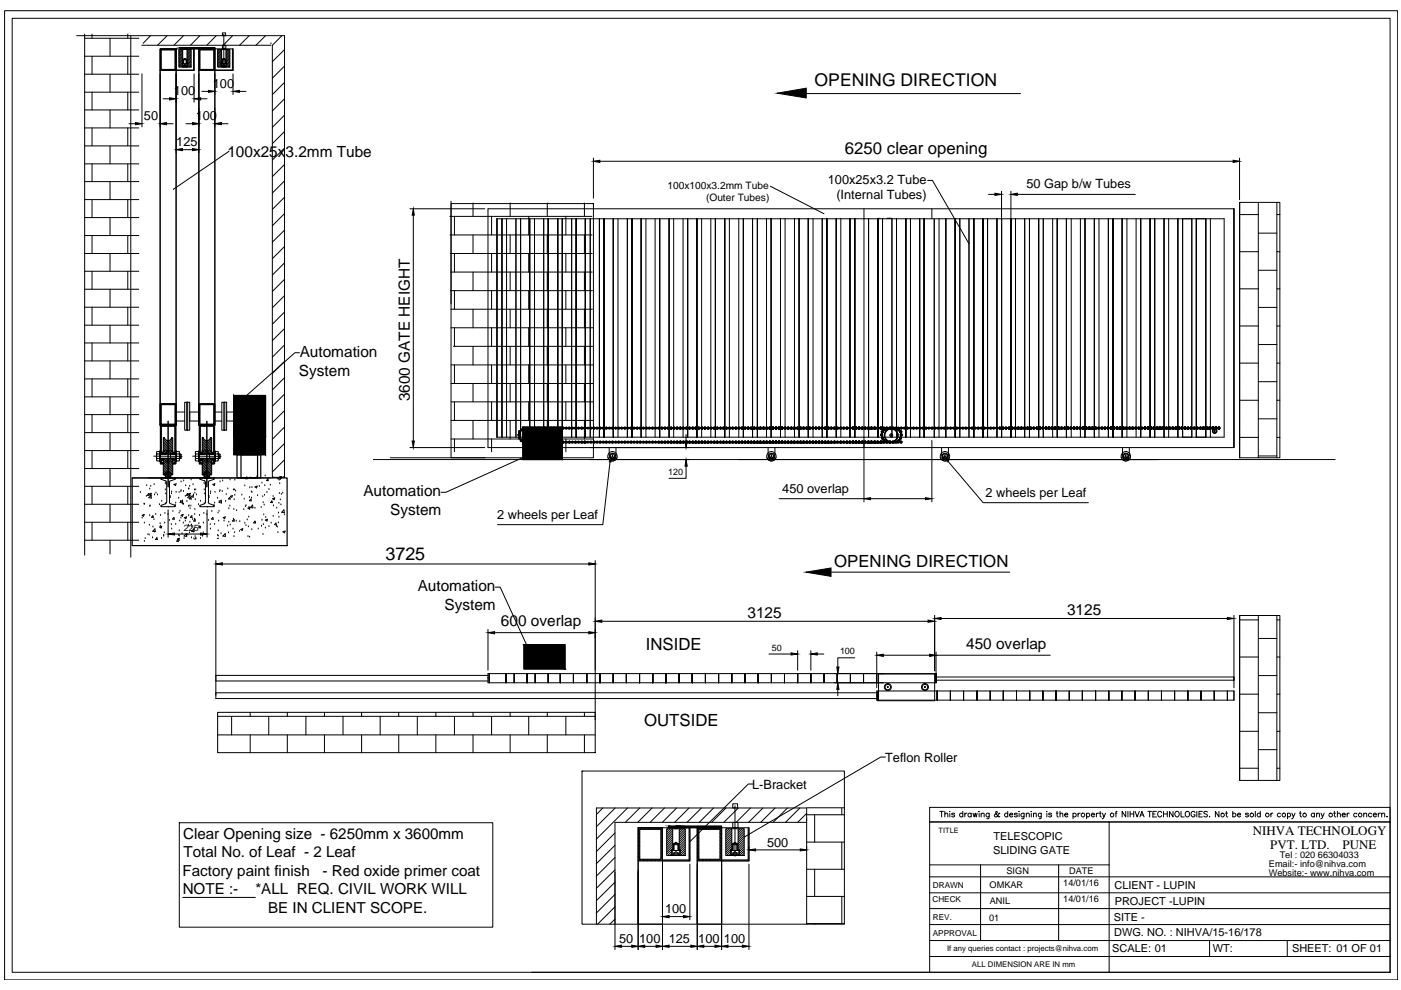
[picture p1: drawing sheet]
<svg xmlns="http://www.w3.org/2000/svg" width="297mm" height="210mm" viewBox="0 0 297 210" stroke-linecap="round" stroke-linejoin="round" font-family="sans-serif">
<defs><g id="words">
<text font-size="3.8" x="81.7" y="118.8">3725</text>
<text font-size="3.7" x="172.7" y="18.2">OPENING DIRECTION</text>
<g font-size="3.6">
<text x="179.2" y="32.8">6250 clear opening</text>
<text x="176.9" y="120.1">OPENING DIRECTION</text>
<text x="136.9" y="137.9">INSIDE</text>
<text x="136.6" y="153.9">OUTSIDE</text>
</g>
<g font-size="3.3">
<text x="48.2" y="33.3">100x25x3.2mm Tube</text>
<text x="63.5" y="75.6">Automation</text>
<text x="63.4" y="79.6">System</text>
<text x="86.9" y="85.1" transform="rotate(-90 86.9 85.1)">3600 GATE HEIGHT</text>
<text x="77" y="105.2">Automation</text>
<text x="82.7" y="109.2">System</text>
<text x="88.6" y="125.3">Automation</text>
<text x="94.2" y="129.3">System</text>
<text x="158.5" y="131">3125</text>
<text x="226.2" y="130.4">3125</text>
<text x="106.2" y="132.8">600 overlap</text>
<text x="204.9" y="137.6">450 overlap</text>
</g>
<g font-size="3.2">
<text x="38.8" y="177.9">Clear Opening size - 6250mm x 3600mm</text>
<text x="38.7" y="185.7">Factory paint finish</text>
<text x="38.9" y="181.8">Total No. of Leaf - 2 Leaf</text>
<text x="68.4" y="185.7">- Red oxide primer coat</text>
<text x="38.7" y="189.6">NOTE :-</text>
<text x="54.1" y="189.6">*ALL REQ. CIVIL WORK WILL</text>
<text x="56.8" y="193.5">BE IN CLIENT SCOPE.</text>
</g>
<g font-size="2.8">
<text x="265.6" y="177.1">NIHVA TECHNOLOGY</text>
<text x="269.3" y="180">PVT. LTD.</text>
<text x="284.7" y="180">PUNE</text>
</g>
<g font-size="2.7">
<text x="36.9" y="20.2">100</text>
<text x="45.1" y="18.7">100</text>
<text x="30.5" y="25.5">50</text>
<text x="41.5" y="25.5">100</text>
<text x="37.4" y="31">125</text>
<text x="175.5" y="39">100x25x3.2 Tube</text>
<text x="217.6" y="39.9">50 Gap b/w Tubes</text>
<text x="177.3" y="42.3">(Internal Tubes)</text>
<text x="165.9" y="104.5">450 overlap</text>
<text x="209" y="105.4">2 wheels per Leaf</text>
<text x="105.4" y="110.1">2 wheels per Leaf</text>
<text x="187.7" y="161.5">Teflon Roller</text>
<text x="159.5" y="167.2">L-Bracket</text>
<text x="162.6" y="179.5">500</text>
<text x="141" y="193.6">100</text>
<text x="131.3" y="199.9">50</text>
<text x="135.5" y="199.9">100</text>
<text x="141.8" y="199.9">125</text>
<text x="148" y="199.9">100</text>
<text x="153.5" y="199.9">100</text>
</g>
<g font-size="2.3">
<text x="210.6" y="178.2">TELESCOPIC</text>
<text x="210.6" y="181">SLIDING GATE</text>
<text x="236.3" y="188.5">CLIENT - LUPIN</text>
<text x="236.3" y="191.8">PROJECT -LUPIN</text>
<text x="236.1" y="195.2">SITE -</text>
<text x="235.8" y="201.9">SCALE: 01</text>
<text x="236.2" y="198.5">DWG. NO. : NIHVA/15-16/178</text>
<text x="257.1" y="201.9">WT:</text>
<text x="273.9" y="201.9">SHEET: 01 OF 01</text>
</g>
<g font-size="2.2">
<text x="141.5" y="40">100x100x3.2mm Tube</text>
<text x="149.7" y="42.7">(Outer Tubes)</text>
</g>
<g font-size="1.9">
<text x="141.6" y="100.7">120</text>
<text x="38.9" y="112.5">225</text>
<text x="163.6" y="138">50</text>
<text x="178.1" y="138.8">100</text>
<text x="213.4" y="185.4">SIGN</text>
<text x="226.7" y="185.4">DATE</text>
<text x="269" y="185.7">Website:- www.nihva.com</text>
<text x="269" y="183.8">Email:- info@nihva.com</text>
<text x="271.3" y="181.9">Tel : 020 66304033</text>
<text x="209.8" y="188.4">OMKAR</text>
<text x="209.8" y="191.8">ANIL</text>
<text x="225.4" y="187.9">14/01/16</text>
<text x="225.4" y="191.3">14/01/16</text>
<text x="209.7" y="195.2">01</text>
</g>
<g font-size="1.7">
<text x="197.7" y="191.3">CHECK</text>
<text x="197.8" y="188.3">DRAWN</text>
<text x="197.8" y="195.1">REV.</text>
<text x="197.8" y="198.4">APPROVAL</text>
<text x="200.8" y="201.6">If any queries contact : projects@nihva.com</text>
<text x="206.1" y="205">ALL DIMENSION ARE IN mm</text>
</g>
<text font-size="1.6" x="199" y="176.6">TITLE</text>
</g></defs>
<!-- layer: object -->
<g fill="none" stroke="#000" stroke-width=".21">
<path d="M16.3 7.6h44v93.6h-2.6v-91.6M30.1 9.6h27.3M34 10.4h3.3v4.5h-3.3zM34 10.4h.1M34.2 10.6h2.9v4.1h-2.9zM34.2 10.6l-.2 .2M34.2 10.8l-.2 .2M34.2 11l-.2 .2M34.2 11.2l-.2 .2M34.2 11.4l-.2 .2M34.2 11.5l-.2 .3M34.2 11.8l-.2 .2"/>
<path d="M34.2 11.9l-.2 .2M34.2 12.1l-.2 .2M34.2 12.3l-.2 .2M34.2 12.5l-.2 .2M34.2 12.7l-.2 .2M34.2 12.9l-.2 .2M34.2 13.1l-.2 .2M34.2 13.2l-.2 .2M34.2 13.4l-.2 .3M34.2 13.6l-.2 .2M34.2 13.8l-.2 .2M34.2 14l-.2 .2"/>
<path d="M34.2 14.2l-.2 .2M34.2 14.4l-.2 .2M34.2 14.6l-.2 .2M34.2 10.4l-.2 .2M34.2 14.7l-.2 .2M34.4 14.7l-.2 .2M34.4 10.4l-.2 .2M34.5 14.7l-.2 .2M34.6 10.4l-.2 .2M34.8 14.7l-.3 .2M34.8 10.4l-.2 .2M34.9 14.7l-.2 .2"/>
<path d="M35 10.4l-.2 .2M35.1 14.7l-.2 .2M35.2 10.4l-.2 .2M35.3 14.7l-.2 .2M35.3 10.4l-.2 .2M35.5 14.7l-.2 .2M35.6 10.4l-.3 .2M35.7 14.7l-.2 .2M35.7 10.4l-.2 .2M35.9 14.7l-.2 .2M35.9 10.4l-.2 .2M36.1 14.7l-.2 .2"/>
<path d="M36.1 10.4l-.2 .2M36.3 14.7l-.2 .2M36.3 10.4l-.2 .2M36.4 14.7l-.2 .2M36.5 10.4l-.2 .2M36.7 14.7l-.3 .2M36.7 10.4l-.3 .2M36.8 14.7l-.2 .2M36.9 10.4l-.2 .2M37 10.4l-.2 .2M37 14.7l-.2 .2M37.3 10.4l-.3 .2"/>
<path d="M37.3 10.4l-.2 .3M37.3 10.7l-.2 .2M37.3 10.8l-.2 .2M37.3 11l-.2 .2M37.3 11.2l-.2 .2M37.3 11.4l-.2 .2M37.3 11.6l-.2 .2M37.3 11.8l-.2 .2M37.3 12l-.2 .2M37.3 12.1l-.2 .2M37.3 12.3l-.2 .3M37.3 12.5l-.2 .2"/>
<path d="M37.3 12.7l-.2 .2M37.3 12.9l-.2 .2M37.3 13.1l-.2 .2M37.3 13.3l-.2 .2M37.3 13.5l-.2 .2M37.3 13.7l-.2 .2M37.3 13.9l-.2 .2M37.3 14l-.2 .3M37.3 14.3l-.2 .2M37.3 14.4l-.2 .2M37.3 14.6l-.3 .3M37.3 14.8l-.1 .1"/>
<path d="M37.9 10.5h2.6v3.7h-2.6zM38.1 10.5l-.2 .2M38.4 10.5l-.5 .5M38.6 13.6l-.6 .6M38.6 13.9l-.3 .3M38.7 10.5l-.8 .7M38.7 10.7l-.8 .8M38.7 12.3l-.8 .8M38.7 11l-.8 .8M38.7 11.3l-.8 .9M38.7 11.6l-.8 .9M38.7 11.9l-.8 .9"/>
<path d="M38.7 12.6l-.8 .8M38.7 12.9l-.8 .8M38.7 13.2l-.8 .8M39.9 10.5l-.2 .2M40.2 10.5l-.5 .5M40.5 10.5l-.8 .8M40.5 10.8l-.8 .8M40.5 11.1l-.8 .8M40.5 11.4l-.8 .8M40.5 11.7l-.8 .9M40.5 12l-.8 .9M40.5 12.3l-.8 .9"/>
<path d="M40.5 12.6l-.8 .8M40.5 12.9l-.7 .7M40.5 13.2l-.7 .7M40.5 13.5l-.7 .7M40.5 13.8l-.4 .4M40.5 14.2h-.1M42.2 10.4h3.4v4.5h-3.4zM42.3 10.4h-.1M42.4 10.6h2.9v4.1h-2.9zM42.4 10.6l-.2 .2M42.4 10.8l-.2 .2M42.4 11l-.2 .2"/>
<path d="M42.4 11.2l-.2 .2M42.4 11.4l-.2 .2M42.4 11.5l-.2 .3M42.4 11.8l-.2 .2M42.4 11.9l-.2 .2M42.4 12.1l-.2 .2M42.4 12.3l-.2 .2M42.4 12.5l-.2 .2M42.4 12.7l-.2 .2M42.4 12.9l-.2 .2M42.4 13.1l-.2 .2M42.4 13.2l-.2 .2"/>
<path d="M42.4 13.4l-.2 .3M42.4 13.6l-.2 .2M42.4 13.8l-.2 .2M42.4 14l-.2 .2M42.4 14.2l-.2 .2M42.4 14.4l-.2 .2M42.4 14.6l-.2 .2M42.4 14.7l-.2 .2M42.5 10.4l-.3 .2M42.6 14.7l-.2 .2M42.7 10.4l-.2 .2M42.8 14.7l-.2 .2"/>
<path d="M42.8 10.4l-.2 .2M43 14.7l-.2 .2M43.1 10.4l-.3 .2M43.2 14.7l-.2 .2M43.2 10.4l-.2 .2M43.4 10.4l-.2 .2M43.4 14.7l-.2 .2M43.6 14.7l-.3 .2M43.6 10.4l-.2 .2M43.8 10.4l-.2 .2M43.8 14.7l-.3 .2M43.9 14.7l-.2 .2"/>
<path d="M44 10.4l-.2 .2M44.1 14.7l-.2 .2M44.2 10.4l-.3 .2M44.3 14.7l-.2 .2M44.4 10.4l-.2 .2M44.5 14.7l-.2 .2M44.5 10.4l-.2 .2M44.7 14.7l-.2 .2M44.7 10.4l-.2 .2M44.9 14.7l-.2 .2M44.9 10.4l-.2 .2M45.1 14.7l-.2 .2"/>
<path d="M45.1 10.4l-.2 .2M45.3 14.7l-.3 .2M45.3 10.4l-.2 .2M45.5 10.4l-.2 .2M45.6 10.4l-.3 .3M45.6 10.7l-.3 .2M45.6 10.8l-.3 .2M45.6 11l-.3 .2M45.6 11.2l-.3 .2M45.6 11.4l-.3 .2M45.6 11.6l-.3 .2M45.6 11.8l-.3 .2"/>
<path d="M45.6 12l-.3 .2M45.6 12.1l-.3 .2M45.6 12.3l-.3 .3M45.6 12.5l-.3 .2M45.6 12.7l-.3 .2M45.6 12.9l-.3 .2M45.6 13.1l-.3 .2M45.6 13.3l-.3 .2M45.6 13.5l-.3 .2M45.6 13.7l-.3 .2M45.6 13.9l-.3 .2M45.6 14l-.3 .3"/>
<path d="M45.6 14.3l-.3 .2M45.6 14.4l-.3 .2M45.6 14.6l-.3 .3M45.6 14.8l-.2 .1M46.1 10.5h2.6v3.7h-2.6zM46.3 10.5l-.2 .2M46.7 10.5l-.6 .5M46.9 13.6l-.6 .6M46.9 13.9l-.3 .3M46.9 10.5l-.8 .7M47 11.3l-.9 .9M47 12.9l-.9 .8"/>
<path d="M47 10.7l-.9 .8M47 11l-.9 .8M47 11.6l-.9 .9M47 11.9l-.9 .9M47 12.3l-.9 .8M47 12.6l-.9 .8M47 13.2l-.9 .8M48.1 10.5l-.2 .2M48.5 10.5l-.6 .5M48.7 11.1l-.8 .8M48.7 10.5l-.8 .8M48.7 10.8l-.8 .8"/>
<path d="M48.7 11.4l-.8 .8M48.7 11.7l-.8 .9M48.7 12l-.8 .9M48.7 12.3l-.8 .9M48.7 12.6l-.8 .8M48.7 12.9l-.7 .7M48.7 13.2l-.7 .7M48.7 13.5l-.6 .7M48.7 13.8l-.3 .4M48.7 14.2h.1M57.4 9.1v.2M33.2 96v1.5"/>
<path d="M33.3 95.7v.5M33.3 96.2v1.5M33.3 95.7h.6v2h-.6M33.3 96.3h.6M33.3 97.2h.6M33.9 95.6h.1v2.3h-.1zM34 85.6h3.3v4.6h-3.3zM34 96.3h3.3M34 85.6v.1M34 96.3l.2-.2 .1 .2M34 97.2v.1M34.2 85.8h2.9v4.1h-2.9z"/>
<path d="M34.2 86l-.2 .2M34.2 86.2l-.2 .2M34.2 86.4l-.2 .2M34.2 86.6l-.2 .2M34.2 86.8l-.2 .2M34.2 87l-.2 .2M34.2 87.2l-.2 .2M34.2 87.3l-.2 .2M34.2 87.5l-.2 .2M34.2 87.7l-.2 .2M34.2 87.9l-.2 .2M34.2 88.1l-.2 .2"/>
<path d="M34.2 88.3l-.2 .2M34.2 88.5l-.2 .2M34.2 88.7l-.2 .2M34.2 88.8l-.2 .3M34.2 89.1l-.2 .2M34.2 89.2l-.2 .2M34.2 89.4l-.2 .2M34.2 89.6l-.2 .2M34.2 89.8l-.2 .2M34.2 96l.2 .3M34.2 96l.3 .3M34.2 96.3v-5.9h2.9v5.9"/>
<path d="M34.2 97.2v1h.4M34.2 97.6h.1M34.2 97.4l.2 .2M34.2 97.2l.3 .4M34.2 85.6l-.2 .2M34.2 89.9l-.2 .3M34.2 91.3l-.2 .2M34.2 91.5l-.2 .2M34.2 92.4l-.2 .2M34.2 94.5l-.2 .2M34.2 94.7l-.2 .2M34.2 94.9l-.2 .3"/>
<path d="M34.2 95.2l-.2 .2M34.2 95.9l-.2 .2M34.2 98l-.2 .2M34.2 90.5l-.2 .2M34.2 90.8l-.2 .2M34.2 91l-.2 .2M34.2 91.7l-.2 .2M34.2 91.9l-.2 .2M34.2 92.2l-.2 .2M34.2 92.7l-.2 .1M34.2 92.9l-.2 .2M34.2 93.1l-.2 .2"/>
<path d="M34.2 93.3l-.2 .2M34.2 93.6l-.2 .2M34.2 93.8l-.2 .2M34.2 94.1l-.2 .1M34.2 94.3l-.2 .2M34.2 95.4l-.2 .2M34.2 95.7l-.2 .2M34.2 97.3l-.2 .2M34.2 97.5l-.2 .2M34.2 97.7l-.2 .2M34.2 97.4l.1 .2M34.2 98.2l-.2 .2"/>
<path d="M34.3 95.9l.4 .4M34.3 97.2l.3 .4M34.4 89.9l-.4 .4M34.4 85.6l-.4 .4M34.4 95.9l.2 .3M34.4 97.2l.2 .2M34.5 98.2l-.3 .2M34.5 98.4h.1M34.5 95.9l.1 .1M34.5 98.2v.2M34.5 89.9l-.5 .6M34.5 97.2l.1 .1"/>
<path d="M34.6 85.6l-.2 .2M34.6 90.2l-.2 .2M34.6 94.5l1.1 1.1M34.6 94.2l1.5 1.4M34.6 93.8l1.8 1.8M34.6 93.5l2 1.9M34.6 93.1l2 2M34.6 98.7l1.6 1.5M34.6 98l2 2M34.6 97.3l.1 3.4M34.6 95.9h.1M34.6 95.6h.1"/>
<path d="M34.6 95.2l.4 .4M34.6 94.9l.7 .7M34.6 99.8l.5 .4M34.6 99.4l.7 .7M34.6 99l1 1M34.6 97.2l.1 .1M34.7 92.8l.3 .3M34.7 96.2l.1 .1M34.8 89.9l-.3 .3M34.8 97.2v.1M34.8 92.8h.1M34.8 92.8h-.2v3.4"/>
<path d="M34.8 85.6l-.2 .2M34.8 96.2l.1 .1M34.8 90.2l-.2 .2M34.9 92.8a.78 .78 0 0 0 .7 .6 .78 .78 0 0 0 .8-.6M34.9 97.9l1.7 1.7M34.9 97.2l.1 .1M34.9 89.9l-.2 .3M34.9 96.2l.1 .1M35 85.6l-.2 .2M35 97.2l.1 .1M35.1 96.2v.1M35.1 90.2l-.3 .2"/>
<path d="M35.1 97.2l.1 .1M35.1 89.9l-.2 .3M35.1 96.2l.1 .1M35.2 85.6l-.2 .2M35.2 93.3l1.4 1.5M35.2 97.9l1.4 1.4M35.3 90.2l-.2 .2M35.3 89.9l-.2 .3M35.3 85.6l-.2 .2M35.5 89.9l-.2 .3M35.6 97.9l1 1.1M35.6 85.6l-.3 .2"/>
<path d="M35.6 93.5l1 .9M35.7 89.9l-.4 .5M35.7 90.2l-.2 .2M35.7 85.6l-.2 .2M35.9 89.9l-.2 .3M35.9 97.9l.7 .7M35.9 85.6l-.2 .2M35.9 93.4l.7 .7M36 90.2l-.2 .2M36 97.2l.1 .1M36.1 89.9l-.2 .3M36.1 96.2l.1 1.1"/>
<path d="M36.1 85.6l-.2 .2M36.2 96.3h1.1M36.2 93.2l.4 .5M36.2 90.2l-.2 .2M36.2 96.2l.1 .1M36.3 89.9l-.2 .3M36.3 97.9l.3 .3M36.3 97.2l.1 .1M36.3 85.6l-.2 .2M36.3 93.1l.3 .3M36.3 96.2l.1 .1M36.4 96.2l.1 .1"/>
<path d="M36.4 97.2l.1 .1M36.4 89.9l-.2 .3M36.5 85.6l-.2 .2M36.5 97.2l.1 .1M36.5 96.2l.1 .1M36.6 92.8h-.2l.2 .2M36.6 98.4h.7v-8.2h-3.3v8.2h.6l2 1.9M36.6 97.9h.1M36.6 95.9l.4 .4M36.6 97.2l.4 .4M36.6 92.9v3.3M36.6 97.3v3.3"/>
<path d="M36.6 96.2l.1 .1M36.6 96l.3 .3M36.6 97.6h.1M36.6 97.4l.1 .2M36.6 97.3l.3 .3M36.7 89.9l-.5 .5M36.7 90.2l-.3 .2M36.7 95.9l.4 .4 .2-.2M36.7 85.6l-.3 .2M36.7 97.2l.4 .3M36.7 98.2v.2M36.8 98.2h-.1"/>
<path d="M36.8 95.9l.3 .2M36.8 89.9l-.2 .3M36.9 97.2l.2 .2M36.9 85.6l-.2 .2M36.9 90.2l-.2 .2M37 97.2l.1 .1M37 85.6l-.2 .2M37 89.9l-.2 .3M37 98.2l-.2 .2M37.1 97.2v1h-.5M37.1 90.2l-.2 .2M37.3 85.6l-.3 .2"/>
<path d="M37.3 95.6h.1v2.3h-.1zM37.3 91l-.2 .2M37.3 91.6l-.2 .2M37.3 91.9l-.2 .2M37.3 92.1l-.2 .2M37.3 92.8l-.2 .2M37.3 93l-.2 .2M37.3 93.5l-.2 .2M37.3 93.8l-.2 .2M37.3 94.9l-.2 .2M37.3 95.8l-.2 .2-.1-.1M37.3 97.7l-.2 .2"/>
<path d="M37.3 97.9l-.2 .2M37.3 97.1l-3.3 .1M37.3 90.2l-.2 .3M37.3 90.5l-.2 .2M37.3 90.7l-.2 .2M37.3 91.2l-.2 .2M37.3 91.4l-.2 .2M37.3 92.4l-.2 .2M37.3 92.6l-.2 .2M37.3 93.3l-.2 .2M37.3 94l-.2 .2M37.3 94.2l-.2 .2"/>
<path d="M37.3 94.4l-.2 .2M37.3 94.7l-.2 .2M37.3 95.2l-.2 .1M37.3 95.4l-.2 .2M37.3 95.6l-.2 .2M37.3 97.2l-.2 .2M37.3 97.4l-.2 .2M37.3 98.2l-.3 .2M37.3 85.7l-.2 .2M37.3 85.9l-.2 .2M37.3 86l-.2 .3M37.3 86.3l-.2 .2"/>
<path d="M37.3 86.4l-.2 .2M37.3 86.6l-.2 .3M37.3 86.8l-.2 .2M37.3 87l-.2 .2M37.3 87.2l-.2 .2M37.3 87.4l-.2 .2M37.3 87.6l-.2 .2M37.3 87.7l-.2 .3M37.3 88l-.2 .2M37.3 88.1l-.2 .2M37.3 88.3l-.2 .2M37.3 88.5l-.2 .2"/>
<path d="M37.3 88.7l-.2 .2M37.3 88.9l-.2 .2M37.3 89.1l-.2 .2M37.3 89.3l-.2 .2M37.3 89.5l-.2 .2M37.3 89.6l-.2 .3M37.3 89.8l-.3 .4M37.3 90l-.1 .2M37.4 96v1.5M37.5 95.7v.5M37.5 96.2v1.5M37.5 95.7h.5v.5"/>
<path d="M37.5 96.3l.5-.1v1M37.5 97.7h.5M37.5 97.2h.5M38 97.2v.5M38.1 96.3h.2M38.1 96.3h.3M38.1 96v1.5M38.3 96.3l.1 .8M38.3 96.3h.1M38.4 97.1l-.3 .1M38.4 96.3v.8M41.4 96v1.5"/>
<path d="M41.5 96.2v-.5h.6v2h-.6M41.5 97.2v.5M41.5 97.2h.6M42.1 96.3l-.6-.1v1M42.1 95.6h.1v2.3h-.1zM42.2 85.6h3.4v4.6h-3.4zM42.2 96.3h3.3M42.3 85.6l-.1 .1M42.3 96.3l.2-.1v.1M42.3 97.2l-.1 .1M42.3 90.2l-.1 .1M42.4 85.8h2.9v4.1h-2.9z"/>
<path d="M42.4 85.8l-.2 .2M42.4 86l-.2 .2M42.4 86.2l-.2 .2M42.4 86.4l-.2 .2M42.4 86.6l-.2 .2M42.4 86.8l-.2 .2M42.4 87l-.2 .2M42.4 87.2l-.2 .2M42.4 87.3l-.2 .2M42.4 87.5l-.2 .2M42.4 87.7l-.2 .2M42.4 87.9l-.2 .2"/>
<path d="M42.4 88.1l-.2 .2M42.4 88.3l-.2 .2M42.4 88.5l-.2 .2M42.4 88.7l-.2 .2M42.4 88.8l-.2 .3M42.4 89.1l-.2 .2M42.4 89.2l-.2 .2M42.4 89.4l-.2 .2M42.4 89.6l-.2 .2M42.4 89.8l-.2 .2M42.4 89.9l-.2 .3M42.5 96l.2 .3"/>
<path d="M42.5 96l.3 .3M42.5 96.3v-5.9h2.8v5.9M42.5 97.2v1h.4M42.5 97.6h.1M42.5 97.4l.2 .2M42.5 97.2l.3 .4M42.5 85.6l-.3 .2M42.5 90.5l-.3 .2M42.5 90.8l-.3 .2M42.5 91.9l-.3 .2M42.5 91l-.3 .2M42.5 91.3l-.3 .2"/>
<path d="M42.5 91.5l-.3 .2M42.5 91.7l-.3 .2M42.5 92.2l-.3 .2M42.5 92.4l-.3 .2M42.5 92.7l-.3 .1M42.5 92.9l-.3 .2M42.5 93.1l-.3 .2M42.5 93.3l-.3 .2M42.5 93.6l-.3 .2M42.5 93.8l-.3 .2M42.5 94.1l-.3 .1M42.5 94.3l-.3 .2"/>
<path d="M42.5 94.5l-.3 .2M42.5 94.7l-.3 .2M42.5 94.9l-.3 .3M42.5 95.2l-.3 .2M42.5 95.4l-.3 .2M42.5 95.7l-.3 .2M42.5 95.9l-.3 .2M42.5 97.3l-.3 .2M42.5 97.5l-.3 .2M42.5 97.7l-.3 .2M42.5 98l-.3 .2M42.5 98.2l-.3 .2"/>
<path d="M42.5 97.4v.2M42.5 95.9l.4 .4M42.5 97.2l.4 .4M42.6 89.9l-.2 .3M42.6 95.9l.3 .3M42.7 85.6l-.2 .2M42.7 97.2l.2 .2M42.7 98.2l-.2 .2M42.8 95.9l.1 .1M42.8 98.2l-.1 .2M42.8 97.2l.1 .1M42.8 89.9l-.6 .6"/>
<path d="M42.8 85.6l-.2 .2M42.9 94.5l1 1.1M42.9 94.2l1.4 1.4M42.9 93.8l1.8 1.8M42.9 93.5l2 1.9M42.9 93.1l2 2M42.9 98.7l1.5 1.5M42.9 98l2 2M42.9 97.3v3.4M42.9 95.9h.1M42.9 95.6h.1M42.9 95.2l.4 .4"/>
<path d="M42.9 94.9l.7 .7M42.9 99.8l.4 .4M42.9 99.4l.7 .7M42.9 99l1 1M42.9 97.2l.1 .1M42.9 92.8l.3 .3M42.9 96.2l.1 .1M42.9 92.8v3.4M43 92.8a.87 .87 0 0 0 .8 .6 .87 .87 0 0 0 .8-.6M43 89.9l-.4 .5M43 97.2l.1 .1M43.1 85.6l-.3 .2"/>
<path d="M43.1 96.2v.1M43.1 90.2l-.3 .2M43.1 97.9l1.8 1.7M43.1 97.2l.1 .1M43.2 89.9l-.2 .3M43.2 96.2l.1 .1M43.2 85.6l-.2 .2M43.2 97.2l.1 .1M43.3 96.2v.1M43.3 90.2l-.2 .2M43.3 97.2l.1 .1M43.4 85.6l-.2 .2"/>
<path d="M43.4 89.9l-.2 .3M43.4 93.3l1.5 1.5M43.4 96.2l.1 .1M43.5 97.9l1.4 1.4M43.6 89.9l-.3 .3M43.6 85.6l-.2 .2M43.8 85.6l-.2 .2M43.8 89.9l-.5 .5M43.8 97.9l1.1 1.1M43.9 93.5l1 .9M43.9 89.9l-.4 .5M44 90.2l-.2 .2"/>
<path d="M44 85.6l-.2 .2M44.1 89.9l-.2 .3M44.2 85.6l-.3 .2M44.2 97.9l.7 .7M44.2 93.4l.7 .7M44.2 90.2l-.2 .2M44.3 96.3h.1M44.3 97.2l.1 .1M44.3 89.9l-.2 .3M44.3 96.2l.2 1.1M44.4 85.6l-.2 .2M44.4 93.2l.5 .5"/>
<path d="M44.4 96.3h1.1M44.5 96.2v.1M44.5 89.9l-.2 .3M44.5 97.9l.4 .3M44.5 85.6l-.2 .2M44.5 96.2l.2 .1M44.5 97.2l.1 .1M44.6 93.1l.3 .3M44.6 97.2l.1 .1M44.6 92.8h.2M44.7 92.8l.2 .2M44.7 96.2v.1"/>
<path d="M44.7 89.9l-.5 .5M44.7 85.6l-.2 .2M44.7 97.2l.1 .1M44.8 96.2l.1 .1M44.9 98.4h.6v-8.2h-3.3v8.2h.7l2 1.9M44.9 97.9h.1M44.9 95.9l.3 .4M44.9 97.6h.1M44.9 97.2l.4 .4M44.9 89.9l-.4 .5M44.9 92.9v3.3M44.9 97.3v3.3"/>
<path d="M44.9 96.2l.1 .1M44.9 96l.2 .3M44.9 97.4l.1 .2M44.9 97.3l.2 .3M44.9 85.6l-.2 .2M45 95.9l.3 .4 .2-.2M45 97.2l.3 .3M45 98.2v.2M45 98.2h.1M45.1 95.9l.2 .2M45.1 97.2l.2 .2M45.1 89.9l-.4 .5"/>
<path d="M45.1 85.6l-.2 .2M45.1 90.2l-.2 .2M45.2 97.2l.1 .1M45.3 89.9l-.3 .3M45.3 98.2l-.3 .2M45.3 97.2v1h-.4M45.3 85.6l-.2 .2M45.4 90.2l-.2 .2M45.5 95.6h.1v2.3h-.1zM45.5 85.6l-.2 .2M45.5 97.1l-3.3 .1M45.5 90.2l-.2 .3"/>
<path d="M45.5 90.5l-.2 .2M45.5 90.7l-.2 .2M45.5 91l-.2 .2M45.5 91.2l-.2 .2M45.5 91.4l-.2 .2M45.5 91.6l-.2 .2M45.5 91.9l-.2 .2M45.5 92.1l-.2 .2M45.5 92.4l-.2 .2M45.5 92.6l-.2 .2M45.5 92.8l-.2 .2M45.5 93l-.2 .2"/>
<path d="M45.5 93.3l-.2 .2M45.5 93.5l-.2 .2M45.5 93.8l-.2 .2M45.5 94l-.2 .2M45.5 94.2l-.2 .2M45.5 94.4l-.2 .2M45.5 94.7l-.2 .2M45.5 94.9l-.2 .2M45.5 95.2l-.2 .1M45.5 95.4l-.2 .2M45.5 95.6l-.2 .2M45.5 95.8l-.2 .2-.1-.1"/>
<path d="M45.5 97.2l-.2 .2M45.5 97.4l-.2 .2M45.5 97.7l-.2 .2M45.5 97.9l-.2 .2M45.5 98.2l-.2 .2M45.6 85.7l-.3 .2M45.6 85.9l-.3 .2M45.6 86l-.3 .3M45.6 86.3l-.3 .2M45.6 86.4l-.3 .2M45.6 86.6l-.3 .3M45.6 86.8l-.3 .2"/>
<path d="M45.6 87l-.3 .2M45.6 87.2l-.3 .2M45.6 87.4l-.3 .2M45.6 87.6l-.3 .2M45.6 87.7l-.3 .3M45.6 88l-.3 .2M45.6 88.1l-.3 .2M45.6 88.3l-.3 .2M45.6 88.5l-.3 .2M45.6 88.7l-.3 .2M45.6 88.9l-.3 .2M45.6 89.1l-.3 .2"/>
<path d="M45.6 89.3l-.3 .2M45.6 89.5l-.3 .2M45.6 89.6l-.3 .3M45.6 89.8l-.3 .4M45.6 90l-.2 .2M45.6 96v1.5M45.7 97.2v.5M45.8 96.3l.4-.1v1h-.4l-.2-.5zM45.8 97.7h.4M46.2 95.7v.5M46.2 97.2v.5M46.2 95.7h-.5v.5"/>
<path d="M46.3 96v1.5M46.3 96.3h.3M46.3 96.3h.4M46.6 96.3l.1 .8M46.6 96.3h.1M46.7 97.1l-.4 .1M46.7 96.3v.8M28 101.3h29.4M34.6 100.4l.2 .3M34.6 100.1l.4 .3M34.7 100.7h.1M34.8 100.6v.1"/>
<path d="M35.2 101.2l-.2 .1M35.5 100l-.5 .6M35.7 100l-.7 .8M35.9 100.1l-.8 .9M36.1 100.2l-1 .9M36.1 101.2l.1 .1M36.2 100.3l-.9 .9M36.2 100.4l-.8 .9M36.2 100.9l-.3 .4M36.2 100.3l.4 .4M36.3 100.7l-.7 .6M36.4 100.6a.78 .78 0 0 0-.8-.6 .78 .78 0 0 0-.7 .6"/>
<path d="M36.4 100.6l.1 .1M36.5 100.7h.1M42.9 100.4l.2 .3M42.9 100.1l.3 .3M43 100.7h.1M43.4 101.2l-.1 .1M43.7 100l-.5 .6M44 100l-.8 .8M44.2 100.1l-.9 .9M44.3 100.2l-.9 .9M44.3 101.2l.2 .1M44.4 100.3l-.9 .9"/>
<path d="M44.5 100.4l-.9 .9M44.5 100.3l.3 .4M44.5 100.9l-.4 .4M44.5 100.7l-.6 .6M44.6 100.6a.81 .81 0 0 0-.8-.6 .81 .81 0 0 0-.8 .7M44.6 100.6l.1 .1M44.7 100.7h.1M135.3 175.5h5.2v7h-5.2zM135.3 175.5h.1M135.6 175.8h4.5v6.4h-4.5zM135.6 175.5l-.3 .3M135.6 176.1l-.3 .3"/>
<path d="M135.6 176.4l-.3 .3M135.6 176.6l-.3 .4M135.6 176.9l-.3 .4M135.6 177.2l-.3 .4M135.6 177.5l-.3 .3M135.6 177.8l-.3 .3M135.6 178.1l-.3 .3M135.6 178.4l-.3 .3M135.6 178.7l-.3 .3M135.6 179l-.3 .3M135.6 179.2l-.3 .4M135.6 179.5l-.3 .4"/>
<path d="M135.6 179.8l-.3 .4M135.9 175.5l-.6 .6M136.2 175.5l-.3 .3M136.5 175.5l-.3 .3M136.8 175.5l-.4 .3M137.1 175.5l-.4 .3M137.4 175.5l-.4 .3M137.6 175.5l-.3 .3M137.9 175.5l-.3 .3M138.2 175.5l-.3 .3M138.5 175.5l-.3 .3M138.8 175.5l-.3 .3"/>
<path d="M139.1 175.5l-.3 .3M139.4 175.5l-.4 .3M139.7 175.5l-.4 .3M140 175.5l-.4 .3M140.2 175.5l-.3 .3M140.5 175.6l-.4 .3M140.5 175.8l-.4 .4M140.5 176.1l-.4 .4M140.5 176.4l-.4 .4M140.5 176.7l-.4 .3M140.5 177l-.4 .3M140.5 177.3l-.4 .3"/>
<path d="M140.5 177.6l-.4 .3M140.5 177.9l-.4 .3M140.5 178.2l-.4 .3M140.5 178.4l-.4 .4M140.5 178.7l-.4 .4M140.5 179l-.4 .4M140.5 179.3l-.4 .3M140.5 179.6l-.4 .3M140.5 179.9l-.4 .3M141.4 175.7h3.9v5.7h-3.9zM141.6 175.7l-.2 .3M142.1 175.7l-.7 .8"/>
<path d="M142.6 175.7l-1.2 1.2M142.6 176.6l-1.2 1.3M142.6 178l-1.2 1.3M142.6 179.4l-1.2 1.3M142.6 176.1l-1.2 1.3M142.6 177.1l-1.2 1.2M142.6 177.5l-1.2 1.3M142.6 178.5l-1.2 1.2M142.6 178.9l-1.2 1.3M142.6 179.9l-1.2 1.2M144.4 175.7l-.4 .4M144.9 175.7l-.9 .9"/>
<path d="M145.3 176.7l-1.3 1.3M145.3 175.8l-1.3 1.3M145.3 176.3l-1.3 1.2M145.3 177.2l-1.3 1.3M145.3 177.7l-1.3 1.2M145.3 178.1l-1.3 1.3M145.3 178.6l-1.3 1.3M145.3 179.1l-1.2 1.1M145.3 179.5l-1.1 1M145.3 180l-1.1 1M147.8 175.5h5.2v7h-5.2zM147.9 175.5h-.1"/>
<path d="M148.1 175.5l-.3 .3M148.2 175.8h4.5v6.4h-4.5zM148.2 176.1l-.4 .3M148.2 176.4l-.4 .3M148.2 176.6l-.4 .4M148.2 176.9l-.4 .4M148.2 177.2l-.4 .4M148.2 177.5l-.4 .3M148.2 177.8l-.4 .3M148.2 178.1l-.4 .3M148.2 178.4l-.4 .3M148.2 178.7l-.4 .3"/>
<path d="M148.2 179l-.4 .3M148.2 179.2l-.4 .4M148.2 179.5l-.4 .4M148.2 179.8l-.4 .4M148.4 175.5l-.6 .6M148.7 175.5l-.3 .3M149 175.5l-.3 .3M149.3 175.5l-.3 .3M149.6 175.5l-.3 .3M149.9 175.5l-.3 .3M150.2 175.5l-.4 .3M150.5 175.5l-.4 .3"/>
<path d="M150.7 175.5l-.3 .3M151 175.5l-.3 .3M151.3 175.5l-.3 .3M151.6 175.5l-.3 .3M151.9 175.5l-.3 .3M152.2 175.5l-.4 .3M152.4 175.5l-.3 .3M152.7 175.5l-.3 .3M153 175.6l-.3 .3M153 175.8l-.3 .4M153 176.1l-.3 .4M153 176.4l-.3 .4"/>
<path d="M153 176.7l-.3 .3M153 177l-.3 .3M153 177.3l-.3 .3M153 177.6l-.3 .3M153 177.9l-.3 .3M153 178.2l-.3 .3M153 178.4l-.3 .4M153 178.7l-.3 .4M153 179l-.3 .4M153 179.3l-.3 .3M153 179.6l-.3 .3M153 179.9l-.3 .3"/>
<path d="M153.9 175.7h3.9v5.7h-3.9zM154.2 175.7l-.3 .3M154.6 175.7l-.7 .8M155.1 175.7l-1.2 1.2M155.2 178l-1.3 1.3M155.2 179.4l-1.3 1.3M155.2 176.1l-1.3 1.3M155.2 176.6l-1.3 1.3M155.2 177.1l-1.3 1.2M155.2 177.5l-1.3 1.3M155.2 178.5l-1.3 1.2M155.2 178.9l-1.3 1.3"/>
<path d="M155.2 179.9l-1.3 1.2M157 175.7l-.5 .4M157.4 175.7l-.9 .9M157.8 175.8l-1.3 1.3M157.8 176.3l-1.3 1.2M157.8 176.7l-1.3 1.3M157.8 177.2l-1.3 1.3M157.8 177.7l-1.3 1.2M157.8 178.1l-1.3 1.3M157.8 178.6l-1.3 1.3M157.8 179.1l-1.2 1.1M157.8 179.5l-1 1"/>
<path d="M157.8 180l-1 1M171 171.3h-44.6v24.6M171 174.4h-40.6v21.5M171 173.6v.3M135.6 180.1l-.3 .3M135.6 180.4l-.3 .3M135.6 180.7l-.3 .3M135.6 181l-.3 .3M135.6 181.3l-.3 .3M135.6 181.6l-.3 .2M135.6 181.8l-.3 .3M135.6 182.1l-.3 .3"/>
<path d="M135.8 182.2l-.2 .3M136.1 182.2l-.3 .3M136.4 182.2l-.3 .3M136.7 182.2l-.3 .3M137 182.2l-.3 .3M137.3 182.2l-.4 .3M137.6 182.2l-.4 .3M137.9 182.2l-.4 .3M138.2 182.2l-.4 .3M138.4 182.2l-.3 .3M138.7 182.2l-.3 .3M139 182.2l-.3 .3"/>
<path d="M139.3 182.2l-.3 .3M139.6 182.2l-.3 .3M139.9 182.2l-.3 .3M140.5 180.2l-.4 .3M140.5 180.5l-.4 .3M140.5 180.7l-.4 .3M140.5 181l-.4 .3M140.5 181.3l-.4 .3M140.5 181.6l-.4 .3M140.5 181.9l-.7 .6M140.5 182.2l-.4 .3M140.5 182.4l-.1 .1"/>
<path d="M142.4 180.5l-.8 .9M142.4 181l-.4 .4M145.3 180.4l-1 1M145.3 180.9l-.5 .5M145.3 181.3l-.1 .1M148.2 180.1l-.4 .3M148.2 180.4l-.4 .3M148.2 180.7l-.4 .3M148.2 181l-.4 .3M148.2 181.3l-.4 .3M148.2 181.6l-.4 .2M148.2 181.8l-.4 .3"/>
<path d="M148.2 182.1l-.4 .3M148.4 182.2l-.4 .3M148.7 182.2l-.4 .3M148.9 182.2l-.3 .3M149.2 182.2l-.3 .3M149.5 182.2l-.3 .3M149.8 182.2l-.3 .3M150.1 182.2l-.3 .3M150.4 182.2l-.3 .3M150.7 182.2l-.3 .3M151 182.2l-.4 .3M151.3 182.2l-.4 .3"/>
<path d="M151.6 182.2l-.4 .3M151.8 182.2l-.3 .3M152.1 182.2l-.3 .3M152.4 182.2l-.3 .3M153 180.2l-.3 .3M153 180.5l-.3 .3M153 180.7l-.3 .3M153 181l-.3 .3M153 181.3l-.3 .3M153 181.6l-.3 .3M153 181.9l-.6 .6M153 182.2l-.3 .3"/>
<path d="M153 182.4v.1M154.9 180.5l-.8 .9M154.9 181l-.4 .4M157.8 180.4l-1 1M157.8 180.9l-.5 .5M157.8 181.3v.1"/>
<circle cx="35.6" cy="100.7" r=".66"/>
<circle cx="43.8" cy="100.7" r=".66"/>
</g>
<!-- layer: 0 -->
<g fill="none" stroke="#000" stroke-width=".21">
<path d="M1 2.3h295.3v205.5h-295.3zM2.6 3.9h292.1v202.2h-292.1zM17.9 8.1h11.5M17.9 11.9h11.5M17.9 15.7h11.5M17.9 19.5h11.5M17.9 7.2v110.5M19.5 7.2v.9M19.5 11.9v3.8M19.5 19.5v3.8M23.3 8.1v3.8M23.3 15.7v3.8"/>
<path d="M27.1 7.2v.9M27.1 11.9v3.8M27.1 19.5v3.8M27.7 7.6v110.5M30.1 15.6v11.3M31.9 7.6l-1.5 1.6M34 10.4h3.3v79.8h-3.3zM34 14.9v75.3M35.4 7.6l-2 2M37.3 10.4h3.8v4.5h-3.8zM38.2 10.1h7.4v.3h-7.4zM38.7 13.4v.1h1.1"/>
<path d="M38.7 14.1h1M38.7 13.5v.6M38.7 10.5v2.9M38.9 12.6l.3-.2 .3 .2M38.9 13.4h-.3v.8M38.9 12.6v.9M38.9 12.6h.6M38.9 13.9l.3-.2 .3 .2M38.9 13.9v.3M38.9 13.9h.6M38.9 7.6l-2 2M38.9 12.6v.1h.6v-.1"/>
<path d="M39 10.4h.4v.1h-.4zM39 13.9v.3M39.4 13.9v.3M39.5 12.6v.9M39.5 13.9v.3M39.5 13.4h.3M39.7 10.5v2.9M39.7 13.5v.6M39.8 13.4h.1M39.8 13.4v.8M41 10.4v4.4h-3.7M41.1 10.4v4.5h-3.8v75.3"/>
<path d="M41.1 15.6v6.1M42.2 10.4h3.4v79.8h-3.4zM42.2 14.9v75.3M42.4 7.6l-2 2M42.8 19.4h1.4M45.6 10.4h3.8v4.5h-3.8zM45.8 7.6l-1.9 2M46.9 13.4h.1M46.9 13.4h.2M46.9 13.5h1.1M46.9 13.4v.8M46.9 14.1h1.1"/>
<path d="M46.9 13.5v.6M47 10.5v2.9M47.1 13.9h.7M47.1 12.6h.7M47.1 12.6l.4-.2 .3 .2M47.1 13.9l.4-.2 .3 .2M47.1 12.6v.9M47.1 13.9v.3M47.2 9.6h.7v.8h-.7zM47.2 7h.6v.6h-.6zM47.2 12.6h.5M47.2 12.6l-.1 .1h.7l-.1-.1"/>
<path d="M47.2 12.6v.9M47.3 13.9v.3M47.6 13.9v.3M47.7 12.6v.9M47.8 13.9v.3M47.8 13.4h.2v.8M47.8 12.6v.9M47.9 10.5v2.9M48 13.5v.6M49.3 10.4v4.4h-3.7M49.3 7.6l-2 2M49.4 10.4v4.5h-3.8v75.3"/>
<path d="M49.4 15.6v4.5M50.8 19.4h1.4M52.8 7.6l-2 2M56.3 7.6l-2 2M59.8 7.6l-2.1 2M60.3 10.5l-2.6 2.6M60.3 14l-2.6 2.6M60.3 17.5l-2.6 2.6M171 19.8h45.4M17.9 23.3h11.5M17.9 27.1h11.5M17.9 30.9h11.5"/>
<path d="M17.9 34.7h11.5M17.9 38.5h11.5M19.5 27.1v3.8M19.5 34.7v3.8M23.3 23.3v3.8M23.3 30.9v3.8M23.3 38.5v3.8M27.1 27.1v3.8M27.1 34.7v3.8M27.3 26.2h1.4M34.6 20.9h1.3M35.3 26.2h1.4"/>
<path d="M38.7 31.7h2.1M39.4 26.2h1.4M42.5 20.9h1.4M46.9 26.2h1.4M48.6 32.1l-11.8 8M60.3 20.9l-2.6 2.6M60.3 24.4l-2.6 2.6M60.3 27.9l-2.6 2.6M60.3 31.4l-2.6 2.5M60.3 34.9l-2.6 2.6M60.3 38.3l-2.6 2.6M125.8 33.5v8.5"/>
<path d="M127.2 34.2h134.3M163.3 39.5l11.4 5.8M196.7 38.3h1l7.7 13.4M262.8 33.5v8.9M17.9 42.3h11.5M17.9 46.1h11.5M17.9 49.9h11.5M17.9 53.7h11.5M17.9 57.5h11.5M19.5 42.3v3.8M19.5 49.9v3.8M19.5 57.5v3.8"/>
<path d="M23.3 46.1v3.8M23.3 53.7v3.8M27.1 42.3v3.8M27.1 49.9v3.8M27.1 57.5v3.8M60.3 41.8l-2.6 2.6M60.3 45.3l-2.6 2.6M60.3 48.8l-2.6 2.5M60.3 52.3l-2.6 2.5M60.3 55.7l-2.6 2.6M60.3 59.2l-2.6 2.6M86.9 44.3h15.9"/>
<path d="M87.6 45.6v47.9M95.4 45.9h30.1M95.4 49.8h30.1M95.5 53.7h30.1M95.5 57.7h30.1M95.6 43.2h30.2v53.9h-30.2zM95.6 42.7v21.7M96.4 45.9v3.9M96.4 53.7v4M100.3 43v2.9M100.3 49.8v3.9M100.3 57.7v3.9"/>
<path d="M103.5 44.3h158.1v50.6h-158.1zM104.2 45.9v3.9M104.2 53.7v4M105.4 46.4h154.1v46.3h-154.1zM106.4 46.4v46.3M107.4 46.4v46.3M108.2 43v2.9M108.2 49.8v3.9M108.2 57.7v3.9M109.4 46.4v46.3M110.4 46.4v46.3M112.1 45.9v3.9"/>
<path d="M112.1 53.7v4M112.3 46.4v46.3M113.3 46.4v46.3M115.3 46.4v46.3M116 43v2.9M116 49.8v3.9M116 57.7v3.9M116.2 46.4v47.1M118.2 46.4v46.3M119.2 46.4v46.3M120 45.9v3.9M120 53.7v4"/>
<path d="M121.2 46.4v46.3M122.2 46.4v46.3M123.9 43v2.9M123.9 49.8v3.9M123.9 57.7v3.9M124.1 46.4v46.3M125.1 46.4v46.3M127.1 46.4v46.3M128.1 46.4v46.3M130 46.4v46.3M131 46.4v46.3M133 46.4v46.3"/>
<path d="M134 46.4v46.3M135.9 46.4v46.3M136.9 46.4v46.3M138.9 46.4v46.3M139.9 46.4v46.3M141.9 46.4v46.3M142.8 46.4v46.3M144.8 46.4v46.3M145.8 46.4v46.3M147.7 46.4v46.3M148.8 46.4v46.3M150.7 46.4v46.3"/>
<path d="M151.7 46.3v46.4M153.7 46.3v46.4M154.6 46.3v46.4M156.6 46.3v46.4M157.6 46.3v46.4M159.6 46.3v46.4M160.6 46.3v46.4M162.5 46.3v46.4M163.5 46.3v46.4M165.5 46.3v46.4M166.5 46.3v46.4M168.4 46.3v46.4"/>
<path d="M169.4 46.3v46.4M171.4 46.3v46.4M172.4 46.3v46.4M174.3 46.3v46.4M175.3 46.3v46.4M177.3 46.3v46.4M178.3 46.3v46.4M180.2 46.3v46.4M181.2 46.3v46.4M183.2 44.3v62.1M184.2 46.4v46.3M186.1 46.3h.5"/>
<path d="M186.1 46.4v46.3M187.1 46.4v46.3M188.1 46.3h1M189.1 46.4v46.3M190.1 46.4v46.3M192 46.4v46.3M193 46.4v46.3M195 46.4v46.3M196 46.4v46.3M197.6 44.3v2.1M198.1 46.5v46.3M199.1 46.4v46.3"/>
<path d="M200.5 46.4v46.3M202.5 46.4v46.3M203.5 46.4v46.3M205.4 46.4v46.3M206.5 46.4v46.3M208.4 46.4v46.3M209.4 46.4v46.3M209.6 41.2h1.3M211.4 46.4v46.3M212.3 40.5v52.2M214.3 40.5v52.2M215.3 46.4v46.3"/>
<path d="M215.7 41.2h25M217.3 46.4v46.3M218.3 46.4v46.3M220.2 46.4v46.3M221.2 46.4v46.3M223.2 46.4v46.3M224.2 46.4v46.3M226.1 46.4v46.3M227.1 46.4v46.3M229.1 46.4v46.3M230 46.4v46.3M232 46.4v46.3"/>
<path d="M233 46.4v46.3M235 46.4v46.3M236 46.4v46.3M237.9 46.4v46.3M238.9 46.4v46.3M240.9 46.4v46.3M241.9 46.4v46.3M243.8 46.4v46.3M244.8 46.4v46.3M246.8 46.4v46.3M247.8 46.4v46.3M249.7 46.4v46.3"/>
<path d="M250.7 46.4h2v46.3h-2zM250.7 46.4v46.3M252.7 46.4v46.3M253.7 46.4h2v46.3h-2zM253.7 46.4v46.3M255.7 46.4v46.3M256.6 46.4v46.3M262.8 42.9h8.6v54.2h-8.6zM262.8 49.4h.1M262.8 57.3h.1M262.8 42.9v54.2M262.8 45.5h4"/>
<path d="M262.8 53.4h4M266.8 42.9v54.2M266.8 49.4h3.9M266.8 57.3h3.9M270.7 42.9v54.2M270.7 45.5h.7M270.7 53.4h.7M17.9 61.3h11.5M17.9 65.1h11.5M17.9 68.9h11.5M17.9 72.7h11.5M17.9 76.5h11.5"/>
<path d="M19.5 65.1v3.8M19.5 72.7v3.8M23.3 61.3v3.8M23.3 68.9v3.8M23.3 76.5v3.8M27.1 65.1v3.8M27.1 72.7v3.8M60.3 62.7l-2.6 2.6M60.3 66.2l-2.6 2.5M60.3 69.7l-2.6 2.5M60.3 73.1l-2.6 2.6M60.3 76.6l-2.6 2.6"/>
<path d="M63.5 74.8h-1l-11.7 10.4M95.5 61.6h30.1M95.6 65.6h30M95.6 69.5h30M95.6 77.4h30.1M96.1 73.4h29.5M96.4 61.6v4M96.4 69.5v3.9M96.4 77.4v3.9M100.3 65.6v3.9M100.3 73.4v4M104.2 61.6v4"/>
<path d="M104.2 69.5v3.9M104.2 77.4v3.9M108.2 65.6v3.9M108.2 73.4v4M112.1 61.6v4M112.1 69.5v3.9M112.1 77.4v3.9M116 65.6v3.9M116 73.4v4M120 61.6v4M120 69.5v3.9M120 77.4v3.9"/>
<path d="M123.9 65.6v3.9M123.9 73.4v4M262.8 65.2h.1M262.8 73.1h.1M262.8 61.2h4M262.8 69.1h4M262.8 77h4M266.8 65.2h3.9M266.8 73.1h3.9M270.7 61.2h.7M270.7 69.1h.7M270.7 77h.7"/>
<path d="M17.9 80.3h11.5M17.9 84.1h11.5M17.9 87.9h11.5M17.9 91.7h11.5M17.9 95.5h11.5M17.9 99.3h11.5M19.5 80.3v3.8M19.5 87.9v3.8M19.5 95.5v3.8M23.3 84.1v3.8M23.3 91.7v3.8M23.3 99.3v3.8"/>
<path d="M27.1 80.3v3.8M27.1 87.9v3.8M27.1 95.5v3.8M34.2 96.3v-.4h.1v.4M34.2 97.2v.4h.1v-.4M34.3 97.2v.4h.3M34.3 97.2h.9l-.6 .1v.6M34.6 95.6h2M34.6 96.2l1-.6 1 .6zM34.6 95.9h-.3v.4M34.6 95.6v.6l.6 .1h-.9M34.6 97.9h2"/>
<path d="M34.6 97.3h2l-1 .6zM34.6 95.6l1 .6 1-.6M34.6 97.9l1-.6 1 .6M35.6 95.6v.7M35.6 97.2v.7M36.6 95.9h.3v.4M36.6 95.6v.6l-.6 .1h.9M36.9 96.3v-.4h.2v.4M36.9 97.2v.4h.2v-.4M36.9 97.2v.4h-.3M36.9 97.2h-.9l.6 .1v.6M37.3 87.4h1.9"/>
<path d="M37.3 89.3h1.9M39.2 85.3h.6v5.9h-.6zM39.6 85.3h.6v5.9h-.6zM42.2 87.4h-2v1.9h2M42.5 96.3v-.4h.1v.4M42.5 97.2v.4h.1v-.4M42.6 97.2v.4h.3M42.6 97.2h.9l-.6 .1v.6M42.9 95.6h2M42.9 96.2l1-.6 1 .6zM42.9 95.6l1 .6 1-.6M42.9 95.9h-.3v.4"/>
<path d="M42.9 95.6v.6l.6 .1h-.9M42.9 97.9h2M42.9 97.3h2l-1 .6zM42.9 97.9l1-.6 1 .6M43.9 95.6v.7M43.9 97.2v.7M44.9 95.6v.6l-.6 .1h.9M44.9 95.9h.3v.4M45.2 96.3v-.4h.1v.4M45.2 97.2v.4h.1v-.4M45.2 97.2h-.9l.6 .1v.6M45.2 97.2v.4h-.3"/>
<path d="M45.6 87.4h1.4M45.6 89.3h1.4M47 85.3h.7v5.9h-.7zM47.5 85.3h.5v5.9h-.5zM49.6 83.8h6.7v8.7h-6.7zM49.6 83.8h6.7v12.6h-6.7zM49.6 87.4h-1.6v1.9h1.6M60.3 80.1l-2.6 2.6M60.3 83.6l-2.6 2.5M60.3 87.1l-2.6 2.5M60.3 90.5l-2.6 2.6M60.3 94l-2.6 2.6"/>
<path d="M60.3 97.5l-2.6 2.6M79.2 97.4h203.9M82.8 97.1h20.1M86.9 94.9h15.9M95.6 81.3h30.1M95.6 85.2h30.1M95.6 89.1h30.1M95.6 93.1h30.2M96.4 85.2v3.9M96.4 93.1v2.7M100.3 81.3v3.9M100.3 89.1v4"/>
<path d="M104.2 85.2v3.9M104.2 93.1v2.7M108.2 81.3v3.9M108.2 89.1v4M109.9 92.3v-.2l.2-.1 .1 .2-.1 .2M109.9 92.4l.1 .3M109.9 91.6l.1-.2h.3v.3l-.2 .1M110 91.8l-.1 .4 .1 .2 .2-.1v-.5M110.2 91.4l-.2 .1v.2h.2l.1-.2M110.2 93.1l.1 .2M110.2 92.4l.1 .2M110.2 92.7l.2 .2-.2 .2-.2-.1v-.2"/>
<path d="M110.3 93v-.2l-.2-.1-.1 .2 .1 .2M110.4 91.1l-.2 .2M110.4 92.9l.2 .3M110.4 91.1l.1-.2 .2 .1 .1 .2-.2 .1M110.5 93.2l.2 .2-.1 .2h-.2l-.1-.2M110.6 91.3l-.2 .2M110.6 93.6l.3 .2M110.7 93.5l-.1-.2h-.2l-.1 .2 .2 .1M110.8 93.4l.2 .1M110.9 90.8l-.5 .4 .1 .1 .3-.2M110.9 90.6h8.3v6.8h-8.3zM110.9 90.8l.3-.2 .1 .2-.5 .3"/>
<path d="M111 93.6h.2l.1 .2-.2 .1-.2-.1M111.2 90.6l-.3 .1 .1 .2h.2l.1-.1M111.3 90.6h.2M111.3 93.6h.2M111.3 93.7l-.2-.2-.2 .1 .1 .3h.2M111.5 90.9h-.2M111.5 93.9h-.2M111.6 90.7l.2-.1 .1 .2-.1 .2-.2-.1M111.6 93.6h.2l.1 .1-.1 .2-.2-.1M111.9 90.7l-.2-.1-.2 .2 .2 .2 .2-.1M111.9 93.6h-.2l-.2 .1 .2 .2 .2-.1M111.9 90.6h.5l.2 .2-.2 .2-.5-.1"/>
<path d="M111.9 93.6h.6l-.1 .3-.2-.1M112.1 85.2v3.9M112.1 93.1v2.7M112.2 93.9h-.3M112.5 90.7l-.2-.1-.1 .2 .1 .2 .2-.1M112.5 93.6h-.2l-.1 .1 .1 .2 .2-.1M112.6 90.6h.3M112.6 93.6h.3M112.9 90.9h-.3M112.9 93.9h-.3M113 90.6h.3M113 93.6h.3"/>
<path d="M113 90.7l-.2-.1-.1 .2 .1 .2 .2-.1M113 93.6h-.2l-.1 .1 .1 .2 .2-.1M113.3 90.9h-.3M113.3 93.9h-.3M113.4 90.7l.2-.1 .1 .2-.1 .2-.2-.1M113.4 93.6h.2l.1 .1-.1 .2-.2-.1M113.4 90.7l.9-.1 .1 .2-.1 .2-.4-.2-.4 .2zM113.7 93.8l-.2 .1-.1-.3h.9v.3l-.3-.1M114 93.9h-.3M114 90.7l.9-.1 .1 .2-.1 .2-.4-.2-.4 .2zM114.3 93.8l-.2 .1-.1-.3h1l-.1 .3-.2-.1M114.6 93.9h-.3"/>
<path d="M115 90.7l-.2-.1-.2 .2 .2 .2 .2-.1M115 93.6h-.2l-.2 .1 .2 .2 .2-.1M115 90.6h.3M115 93.6h.3M115.3 90.7l.2-.1 .2 .2-.2 .2-.2-.1M115.3 93.6h.2l.2 .1-.2 .2-.2-.1M115.3 90.9h-.3M115.3 93.9h-.3M115.6 94.9l-21.1 9.5h-1M115.6 90.7l-.2-.1-.1 .2 .1 .2 .2-.1M115.6 93.6h-.2l-.1 .1 .1 .2 .2-.1M115.7 90.6h.5l.1 .2-.1 .2-.5-.1"/>
<path d="M115.7 93.6h.6l-.1 .3-.2-.1M115.9 93.9h-.2M116 81.3v3.9M116 89.1v4M116.3 90.7l-.2-.1-.1 .2 .1 .2 .2-.1M116.3 93.6h-.2l-.1 .1 .1 .2 .2-.1M116.3 90.6h.5l.2 .2-.2 .2-.5-.1M116.3 93.6h.6l-.1 .3-.2-.1M116.6 93.9h-.3M116.9 90.7l-.2-.1-.1 .2 .1 .2 .2-.1M116.9 93.6h-.2l-.1 .1 .1 .2 .2-.1M117 90.6h.3"/>
<path d="M117 93.6h.3M117.3 90.9h-.3M117.3 93.9h-.3M117.3 90.7l.2-.1 .1 .2-.1 .2-.2-.1M117.3 93.6h.2l.1 .1-.1 .2-.2-.1M117.9 93.9h-.3M117.9 90.6h-.5l-.1 .2 .1 .2 .5-.1M117.9 93.6h-.6l.1 .3 .2-.1M117.9 90.7l.2-.1 .2 .2-.2 .2-.2-.1M117.9 93.6h.2l.2 .1-.2 .2-.2-.1M118.2 90.7l-.2-.1-.1 .2 .1 .2 .2-.1M118.2 93.6h-.2l-.1 .1 .1 .2 .2-.1"/>
<path d="M118.3 90.6h.3M118.3 93.6h.3M118.6 90.9h-.3M118.6 93.9h-.3M118.6 90.7l.2-.1 .2 .2-.2 .2-.2-.1M118.6 93.6h.2l.2 .1-.2 .2-.2-.1M119.2 93.9h-.3M119.2 90.6h-.5l-.1 .2 .1 .2 .5-.1M119.2 93.6h-.6l.1 .3 .2-.1M119.2 90.7l.3-.1 .1 .2-.1 .2-.3-.1M119.2 93.6h.3l.1 .1-.1 .2-.3-.1M119.9 93.9h-.3"/>
<path d="M119.9 90.6h-.6l-.1 .2 .1 .2 .6-.1M119.9 93.6h-.7l.1 .3 .3-.1M119.9 90.7l.2-.1 .2 .2-.2 .2-.2-.1M119.9 93.6h.2l.2 .1-.2 .2-.2-.1M119.9 90.7l.9-.1 .1 .2-.1 .2-.4-.2-.4 .2zM120 85.2v3.9M120 93.1v2.7M120.2 93.8l-.2 .1-.1-.3h1l-.1 .3-.2-.1M120.5 93.9h-.3M120.9 90.7l-.2-.1-.2 .2 .2 .2 .2-.1M120.9 93.6h-.2l-.2 .1 .2 .2 .2-.1M120.9 90.6h.3"/>
<path d="M120.9 93.6h.3M121.2 90.7l.2-.1 .1 .2-.1 .2-.2-.1M121.2 93.6h.2l.1 .1-.1 .2-.2-.1M121.2 90.9h-.3M121.2 93.9h-.3M121.5 90.7l-.2-.1-.1 .2 .1 .2 .2-.1M121.5 93.6h-.2l-.1 .1 .1 .2 .2-.1M121.5 90.6h.6l.1 .2-.1 .2-.6-.1M121.5 93.6h.7l-.1 .3-.2-.1M121.8 93.9h-.3M122.2 90.7l-.2-.1-.2 .2 .2 .2 .2-.1M122.2 93.6h-.2l-.2 .1 .2 .2 .2-.1"/>
<path d="M122.2 90.6h.5l.2 .2-.2 .2-.5-.1M122.2 93.6h.6l-.1 .3-.2-.1M122.5 93.9h-.3M122.8 90.7l-.2-.1-.1 .2 .1 .2 .2-.1M122.8 93.6h-.2l-.1 .1 .1 .2 .2-.1M122.9 90.6h.2M122.9 93.6h.2M123.1 90.9h-.2M123.1 93.9h-.2M123.2 90.7l.2-.1 .1 .2-.1 .2-.2-.1M123.2 93.6h.2l.1 .1-.1 .2-.2-.1M123.8 93.9h-.3"/>
<path d="M123.8 90.6h-.5l-.2 .2 .2 .2 .5-.1M123.8 93.6h-.6v.2h.3M123.8 90.7l.2-.1 .2 .2-.2 .2-.2-.1M123.8 93.6h.2l.2 .1-.2 .2-.2-.1M123.9 81.3v3.9M123.9 89.1v4M124.1 90.7l-.2-.1-.1 .2 .1 .2 .2-.1M124.1 93.6h-.2l-.1 .1 .1 .2 .2-.1M124.2 90.6h.3M124.2 93.6h.3M124.5 90.9h-.3M124.5 93.9h-.3"/>
<path d="M125.1 93.9h-.3M125.1 90.6h-.5l-.1 .2 .1 .2 .5-.1M125.1 93.6h-.6v.2h.3M125.1 90.7l.2-.1 .2 .2-.2 .2-.2-.1M125.1 93.6h.2l.2 .1-.2 .2-.2-.1M125.8 93.9h-.3M125.8 90.6h-.6l-.1 .2 .1 .2 .6-.1M125.8 93.6h-.7v.2h.3M125.8 90.7l.2-.1 .2 .2-.2 .2-.2-.1M125.8 93.6h.2l.2 .1-.2 .2-.2-.1M126.4 93.9h-.3M126.4 90.6h-.5l-.1 .2 .1 .2 .5-.1"/>
<path d="M126.4 93.6h-.6v.2h.3M126.4 90.7l.3-.1 .1 .2-.1 .2-.3-.1M126.4 93.6h.3l.1 .1-.1 .2-.3-.1M126.8 90.7l-.3-.1-.1 .2 .1 .2 .3-.1M126.8 93.6h-.3l-.1 .1 .1 .2 .3-.1M126.8 90.6h.3M126.8 93.6h.3M127.1 90.7l.2-.1 .1 .2-.1 .2-.2-.1M127.1 93.6h.2l.1 .1-.1 .2-.2-.1M127.1 90.9h-.3M127.1 93.9h-.3M127.4 90.7l-.2-.1-.2 .2 .2 .2 .2-.1"/>
<path d="M127.4 93.6h-.2l-.2 .1 .2 .2 .2-.1M127.4 90.6h.6l.1 .2-.1 .2-.6-.1M127.4 93.6h.7l-.1 .3-.2-.1M127.7 93.9h-.3M128.1 90.7l-.2-.1-.2 .2 .2 .2 .2-.1M128.1 93.6h-.2l-.2 .1 .2 .2 .2-.1M128.1 90.6h.5l.1 .2-.1 .2-.5-.1M128.1 93.6h.6l-.1 .3-.2-.1M128.4 93.9h-.3M128.7 90.7l-.2-.1-.1 .2 .1 .2 .2-.1M128.7 93.6h-.2l-.1 .1 .1 .2 .2-.1M128.7 90.6h.3"/>
<path d="M128.7 93.6h.3M128.9 97a.99 .99 0 0 0 1 .7 .99 .99 0 0 0 .9-.7M129 90.9h-.3M129 93.9h-.3M129.1 90.7l.2-.1 .1 .2-.1 .2-.2-.1M129.1 93.6h.2l.1 .1-.1 .2-.2-.1M129.2 94.9v1.6l.5 .6h.4l.5-.6v-1.6M129.2 96.7v.1M129.2 96.8l.1 .3M129.3 97v.1M129.3 96.5l-.1 .1M129.3 97.1l.2 .2"/>
<path d="M129.4 96.3l-.1 .1M129.4 96.9l.5 .3 .4-.3M129.5 97l-.3 .9M129.5 97.3l.1 .1M129.5 96.2l-.1 .1M129.5 98v-.8l-1.7 14h-22.3M129.6 97.4h.1M129.7 93.9h-.3M129.7 90.6h-.5l-.2 .2 .2 .2 .5-.1M129.7 93.6h-.6v.2h.3M129.7 97.4h.1M129.7 90.7l.2-.1 .1 .2-.1 .2-.2-.1"/>
<path d="M129.7 93.6h.2l.1 .1-.1 .2-.2-.1M129.8 97.4h.2M129.8 96.1l-.3 .1M129.9 96.1l.3 .1M130 90.7l-.2-.1-.1 .2 .1 .2 .2-.1M130 93.6h-.2l-.1 .1 .1 .2 .2-.1M130.1 90.6h.2M130.1 93.6h.2M130.3 96.2v.1M130.3 90.9h-.2M130.3 93.9h-.2M130.4 90.7l.2-.1 .1 .2-.1 .2-.2-.1"/>
<path d="M130.4 93.6h.2l.1 .1-.1 .2-.2-.1M130.4 97.3l-.3 .1M130.4 96.3l.1 .1M130.4 97.1l-.1 .2M130.5 96.5l.1 .3M130.6 96.8l-.2 .4M131 93.9h-.3M131 90.6h-.5l-.2 .2 .2 .2 .5-.1M131 93.6h-.6v.2h.3M131 90.7l.2-.1 .2 .2-.2 .2-.2-.1M131 93.6h.2l.2 .1-.2 .2-.2-.1M131 90.7l.9-.1 .1 .2-.1 .2-.4-.2-.4 .2z"/>
<path d="M131.3 93.8h-.3v-.2h1l-.1 .3-.2-.1M131.7 93.9h-.3M132.3 93.9h-.3M132.3 90.6h-.6l-.1 .2 .1 .2 .6-.1M132.3 93.6h-.6v.2h.3M132.3 90.7l.2-.1 .2 .2-.2 .2-.2-.1M132.3 93.6h.2l.2 .1-.2 .2-.2-.1M132.6 90.7l-.2-.1-.1 .2 .1 .2 .2-.1M132.6 93.6h-.2l-.1 .1 .1 .2 .2-.1M132.7 90.6h.5l.1 .2-.1 .2-.5-.1M132.7 93.6h.6l-.1 .3-.2-.1M133 93.9h-.3"/>
<path d="M133.3 90.7l-.2-.1-.2 .2 .2 .2 .2-.1M133.3 93.6h-.2l-.2 .1 .2 .2 .2-.1M133.3 90.6h.6l.1 .2-.1 .2-.6-.1M133.3 93.6h.6v.3l-.3-.1M133.6 93.9h-.3M133.9 90.7l-.2-.1-.1 .2 .1 .2 .2-.1M133.9 93.6h-.2l-.1 .1 .1 .2 .2-.1M134 90.6h.5l.1 .2-.1 .2-.5-.1M134 93.6h.6l-.1 .3-.2-.1M134.3 93.9h-.3M134.6 90.7l-.2-.1-.2 .2 .2 .2 .2-.1M134.6 93.6h-.2l-.2 .1 .2 .2 .2-.1"/>
<path d="M134.6 90.6h.3M134.6 93.6h.3M134.9 90.9h-.3M134.9 93.9h-.3M135 90.7l.2-.1 .1 .2-.1 .2-.2-.1M135 93.6h.2l.1 .1-.1 .2-.2-.1M135.5 93.9h-.2M135.5 90.6h-.5l-.1 .2 .1 .2 .5-.1M135.5 93.6h-.5v.2h.3M135.6 90.7l.2-.1 .1 .2-.1 .2-.2-.1M135.6 93.6h.2l.1 .1-.1 .2-.2-.1M135.9 90.7l-.2-.1-.1 .2 .1 .2 .2-.1"/>
<path d="M135.9 93.6h-.2l-.1 .1 .1 .2 .2-.1M135.9 90.6h.3M135.9 93.6h.3M136.2 90.9h-.3M136.2 93.9h-.3M136.3 90.7l.2-.1 .1 .2-.1 .2-.2-.1M136.3 93.6h.2l.1 .1-.1 .2-.2-.1M136.9 93.9h-.3M136.9 90.6h-.5l-.2 .2 .2 .2 .5-.1M136.9 93.6h-.6v.2h.3M136.9 90.7l.2-.1 .1 .2-.1 .2-.2-.1M136.9 93.6h.2l.1 .1-.1 .2-.2-.1"/>
<path d="M136.9 90.7l.8-.1 .2 .2-.2 .2-.3-.2-.4 .2zM137.2 93.8h-.3v-.2h.9l-.1 .3-.2-.1M137.5 93.9h-.3M138.2 93.9h-.3M138.2 90.6h-.6l-.1 .2 .1 .2 .6-.1M138.2 93.6h-.7v.2h.3M138.2 90.7l.2-.1 .2 .2-.2 .2-.2-.1M138.2 93.6h.2l.2 .1-.2 .2-.2-.1M138.5 90.7l-.2-.1-.1 .2 .1 .2 .2-.1M138.5 93.6h-.2l-.1 .1 .1 .2 .2-.1M138.6 90.6h.5l.1 .2-.1 .2-.5-.1M138.6 93.6h.6l-.1 .3-.3-.1"/>
<path d="M138.9 93.9h-.3M139.2 90.7l-.3-.1-.1 .2 .1 .2 .3-.1M139.2 93.6h-.3l-.1 .1 .1 .2 .3-.1M139.2 90.6h.5l.2 .2-.2 .2-.5-.1M139.2 93.6h.6l-.1 .3-.2-.1M139.5 93.9h-.3M139.5 90.7l.9-.1 .1 .2-.1 .2-.4-.2-.4 .2zM139.8 93.8h-.3v-.2h1l-.1 .3-.2-.1M140.1 93.9h-.3M140.5 90.7l-.2-.1-.2 .2 .2 .2 .2-.1M140.5 93.6h-.2l-.2 .1 .2 .2 .2-.1M140.5 90.6h.3"/>
<path d="M140.5 93.6h.3M140.8 90.9h-.3M140.8 93.9h-.3M140.8 90.7l.2-.1 .2 .2-.2 .2-.2-.1M140.8 93.6h.2l.2 .1-.2 .2-.2-.1M141.4 93.9h-.3M141.4 90.6h-.5l-.1 .2 .1 .2 .5-.1M141.4 93.6h-.6v.2h.3M141.5 90.7l.2-.1 .1 .2-.1 .2-.2-.1M141.5 93.6h.2l.1 .1-.1 .2-.2-.1M141.8 90.7l-.2-.1-.2 .2 .2 .2 .2-.1M141.8 93.6h-.2l-.2 .1 .2 .2 .2-.1"/>
<path d="M141.8 90.6h.3M141.8 93.6h.3M142.1 90.9h-.3M142.1 93.9h-.3M142.1 90.7l.3-.1 .1 .2-.1 .2-.3-.1M142.1 93.6h.3l.1 .1-.1 .2-.3-.1M142.7 93.9h-.2M142.7 90.6h-.5l-.1 .2 .1 .2 .5-.1M142.7 93.6h-.6v.2h.4M142.8 90.7l.2-.1 .1 .2-.1 .2-.2-.1M142.8 93.6h.2l.1 .1-.1 .2-.2-.1M142.8 90.7l.8-.1 .2 .2-.2 .2-.3-.2-.4 .2z"/>
<path d="M143.1 93.8h-.3v-.2h.9l-.1 .3-.2-.1M143.4 93.9h-.3M144.1 93.9h-.3M144.1 90.6h-.6l-.1 .2 .1 .2 .6-.1M144.1 93.6h-.7v.2h.3M144.1 90.7l.2-.1 .1 .2-.1 .2-.2-.1M144.1 93.6h.2l.1 .1-.1 .2-.2-.1M144.4 90.7l-.2-.1-.1 .2 .1 .2 .2-.1M144.4 93.6h-.2l-.1 .1 .1 .2 .2-.1M144.4 90.6h.5l.2 .2-.2 .2-.5-.1M144.4 93.6h.6l-.1 .3-.2-.1M144.7 93.9h-.3"/>
<path d="M145 90.7l-.2-.1-.1 .2 .1 .2 .2-.1M145 93.6h-.2l-.1 .1 .1 .2 .2-.1M145.1 90.6h.5l.2 .2-.2 .2-.5-.1M145.1 93.6h.6l-.1 .3-.2-.1M145.4 93.9h-.3M145.4 90.7l.9-.1 .1 .2-.1 .2-.4-.2-.4 .2zM145.5 98.8v2.6h-3.6M145.5 92.1v1.4M145.7 93.8h-.3v-.2h1l-.1 .3-.3-.1M146 93.9h-.3M146.4 90.7l-.3-.1-.1 .2 .1 .2 .3-.1M146.4 93.6h-.3l-.1 .1 .1 .2 .3-.1"/>
<path d="M146.4 90.6h.3M146.4 93.6h.3M146.7 90.9h-.3M146.7 93.9h-.3M146.7 90.7l.2-.1 .2 .2-.2 .2-.2-.1M146.7 93.6h.2l.2 .1-.2 .2-.2-.1M147.3 93.9h-.3M147.3 90.6h-.5l-.1 .2 .1 .2 .5-.1M147.3 93.6h-.6v.2h.3M147.4 90.7l.2-.1 .1 .2-.1 .2-.2-.1M147.4 93.6h.2l.1 .1-.1 .2-.2-.1M147.7 90.7l-.2-.1-.2 .2 .2 .2 .2-.1"/>
<path d="M147.7 93.6h-.2l-.2 .1 .2 .2 .2-.1M147.7 90.6h.5l.1 .2-.1 .2-.5-.1M147.7 93.6h.6l-.1 .3-.2-.1M148 93.9h-.3M148.3 90.7l-.2-.1-.1 .2 .1 .2 .2-.1M148.3 93.6h-.2l-.1 .1 .1 .2 .2-.1M148.3 90.6h.3M148.3 93.6h.3M148.6 90.9h-.3M148.6 93.9h-.3M148.7 90.7l.2-.1 .1 .2-.1 .2-.2-.1M148.7 93.6h.2l.1 .1-.1 .2-.2-.1"/>
<path d="M148.7 90.7l.8-.1 .1 .2-.1 .2-.3-.2-.4 .2zM149 93.8h-.3v-.2h.9l-.1 .3-.2-.1M149.3 93.9h-.3M149.9 93.9h-.2M149.9 90.6h-.5l-.1 .2 .1 .2 .5-.1M149.9 93.6h-.6v.2h.3M150 90.7l.2-.1 .1 .2-.1 .2-.2-.1M150 93.6h.2l.1 .1-.1 .2-.2-.1M150.3 90.7l-.2-.1-.2 .2 .2 .2 .2-.1M150.3 93.6h-.2l-.2 .1 .2 .2 .2-.1M150.3 90.6h.5l.2 .2-.2 .2-.5-.1M150.3 93.6h.6l-.1 .3-.2-.1"/>
<path d="M150.6 93.9h-.3M150.9 90.7l-.2-.1-.1 .2 .1 .2 .2-.1M150.9 93.6h-.2l-.1 .1 .1 .2 .2-.1M151 90.6h.5l.1 .2-.1 .2-.5-.1M151 93.6h.6l-.1 .3-.2-.1M151.3 93.9h-.3M151.3 90.7l.8-.1 .2 .2-.2 .2-.4-.2-.3 .2zM151.6 93.8h-.3v-.2h.9l-.1 .3-.2-.1M151.9 93.9h-.3M152.2 90.7l-.2-.1-.1 .2 .1 .2 .2-.1M152.2 93.6h-.2l-.1 .1 .1 .2 .2-.1M152.3 90.6h.3"/>
<path d="M152.3 93.6h.3M152.6 90.9h-.3M152.6 93.9h-.3M152.6 90.7l.2-.1 .2 .2-.2 .2-.2-.1M152.6 93.6h.2l.2 .1-.2 .2-.2-.1M153.2 93.9h-.3M153.2 90.6h-.5l-.1 .2 .1 .2 .5-.1M153.2 93.6h-.6v.2h.3M153.2 90.7l.3-.1 .1 .2-.1 .2-.3-.1M153.2 93.6h.3l.1 .1-.1 .2-.3-.1M153.5 90.7l-.2-.1-.1 .2 .1 .2 .2-.1M153.5 93.6h-.2l-.1 .1 .1 .2 .2-.1"/>
<path d="M153.6 90.6h.5l.1 .2-.1 .2-.5-.1M153.6 93.6h.6l-.1 .3-.2-.1M153.9 93.9h-.3M154.2 90.7l-.2-.1-.2 .2 .2 .2 .2-.1M154.2 93.6h-.2l-.2 .1 .2 .2 .2-.1M154.2 90.6h.3M154.2 93.6h.3M154.5 90.9h-.3M154.5 93.9h-.3M154.6 90.7l.2-.1 .1 .2-.1 .2-.2-.1M154.6 93.6h.2l.1 .1-.1 .2-.2-.1M154.6 90.7l.8-.1 .1 .2-.1 .2-.4-.2-.4 .2z"/>
<path d="M154.9 93.8h-.3v-.2h.9l-.1 .3-.2-.1M155.2 93.9h-.3M155.8 93.9h-.3M155.8 90.6h-.5l-.1 .2 .1 .2 .5-.1M155.8 93.6h-.6v.2h.3M155.9 90.7l.2-.1 .1 .2-.1 .2-.2-.1M155.9 93.6h.2l.1 .1-.1 .2-.2-.1M156.2 90.7l-.2-.1-.2 .2 .2 .2 .2-.1M156.2 93.6h-.2l-.2 .1 .2 .2 .2-.1M156.2 90.6h.5l.1 .2-.1 .2-.5-.1M156.2 93.6h.6l-.1 .3-.2-.1M156.5 93.9h-.3"/>
<path d="M156.8 90.7l-.2-.1-.1 .2 .1 .2 .2-.1M156.8 93.6h-.2l-.1 .1 .1 .2 .2-.1M156.8 90.6h.6l.1 .2-.1 .2-.6-.1M156.8 93.6h.7l-.1 .3-.2-.1M157.1 93.9h-.3M157.2 90.7l.8-.1 .2 .2-.2 .2-.4-.2-.3 .2zM157.5 93.8h-.3v-.2h.9l-.1 .3-.2-.1M157.8 93.9h-.3M158.1 90.7l-.2-.1-.1 .2 .1 .2 .2-.1M158.1 93.6h-.2l-.1 .1 .1 .2 .2-.1M158.2 90.6h.3M158.2 93.6h.3"/>
<path d="M158.5 90.9h-.3M158.5 93.9h-.3M158.5 90.7l.2-.1 .1 .2-.1 .2-.2-.1M158.5 93.6h.2l.1 .1-.1 .2-.2-.1M159.1 93.9h-.3M159.1 90.6h-.5l-.1 .2 .1 .2 .5-.1M159.1 93.6h-.6v.2h.3M159.1 90.7l.2-.1 .2 .2-.2 .2-.2-.1M159.1 93.6h.2l.2 .1-.2 .2-.2-.1M159.4 90.7l-.2-.1-.1 .2 .1 .2 .2-.1M159.4 93.6h-.2l-.1 .1 .1 .2 .2-.1M159.5 90.6h.5l.1 .2-.1 .2-.5-.1"/>
<path d="M159.5 93.6h.6l-.1 .3-.2-.1M159.8 93.9h-.3M160.1 90.7l-.2-.1-.2 .2 .2 .2 .2-.1M160.1 93.6h-.2l-.2 .1 .2 .2 .2-.1M160.1 90.6h.3M160.1 93.6h.3M160.4 90.9h-.3M160.4 93.9h-.3M160.4 90.7l.3-.1 .1 .2-.1 .2-.3-.1M160.4 93.6h.3l.1 .1-.1 .2-.3-.1M160.4 90.7l.9-.1 .1 .2-.1 .2-.4-.2-.4 .2zM160.7 93.8h-.3v-.2h1l-.1 .3-.2-.1"/>
<path d="M161.1 93.9h-.3M161.7 93.9h-.3M161.7 90.6h-.5l-.2 .2 .2 .2 .5-.1M161.7 93.6h-.6v.2h.3M161.7 90.7l.3-.1 .1 .2-.1 .2-.3-.1M161.7 93.6h.3l.1 .1-.1 .2-.3-.1M162.3 93.9h-.2M162.3 90.6h-.5l-.1 .2 .1 .2 .5-.1M162.3 93.6h-.6v.2h.4M162.4 90.7l.2-.1 .1 .2-.1 .2-.2-.1M162.4 93.6h.2l.1 .1-.1 .2-.2-.1M162.6 97a.99 .99 0 0 0 1 .7 .99 .99 0 0 0 .9-.7"/>
<path d="M162.7 90.7l-.2-.1-.2 .2 .2 .2 .2-.1M162.7 93.6h-.2l-.2 .1 .2 .2 .2-.1M162.7 90.6h.6l.1 .2-.1 .2-.6-.1M162.7 93.6h.7l-.1 .3-.2-.1M162.9 94.9v1.6l.5 .6h.4l.5-.6v-1.6M162.9 96.7v.1M162.9 96.8l.1 .3M163 97v.1M163 96.5l-.1 .1M163 93.9h-.3M163 97.1l.1 .1M163.1 90.7l.8-.1 .1 .2-.1 .2-.4-.2-.3 .2z"/>
<path d="M163.1 96.3l-.1 .1M163.1 97.2l.1 .1M163.1 97.3l.4 .1M163.1 96.9l.5 .3 .4-.3M163.2 96.2l-.1 .1M163.4 93.8h-.3v-.2h.9l-.1 .3-.2-.1M163.5 97.4h.2M163.5 96.1l-.3 .1M163.6 96.1h.1M163.7 93.9h-.3M163.7 97.4h.1M163.8 96.1l.1 .1"/>
<path d="M164 96.2v.1M164 97.3l-.2 .1M164 90.7l-.2-.1-.1 .2 .1 .2 .2-.1M164 93.6h-.2l-.1 .1 .1 .2 .2-.1M164 90.6h.3M164 93.6h.3M164.1 96.3l.1 .1M164.2 96.5v.1M164.3 97l-.3 .3M164.3 96.6v.2M164.3 96.8l-.1 .1M164.3 90.9h-.3"/>
<path d="M164.3 93.9h-.3M164.4 90.7l.2-.1 .1 .2-.1 .2-.2-.1M164.4 93.6h.2l.1 .1-.1 .2-.2-.1M165 93.9h-.3M165 90.6h-.5l-.2 .2 .2 .2 .5-.1M165 93.6h-.6v.2h.3M165 90.7l.2-.1 .2 .2-.2 .2-.2-.1M165 93.6h.2l.2 .1-.2 .2-.2-.1M165.3 90.7l-.2-.1-.1 .2 .1 .2 .2-.1M165.3 93.6h-.2l-.1 .1 .1 .2 .2-.1M165.4 90.6h.5l.1 .2-.1 .2-.5-.1M165.4 93.6h.6l-.1 .3-.3-.1"/>
<path d="M165.6 93.9h-.2M166 90.7l-.3-.1-.1 .2 .1 .2 .3-.1M166 93.6h-.3l-.1 .1 .1 .2 .3-.1M166 90.6h.3M166 93.6h.3M166.3 90.9h-.3M166.3 93.9h-.3M166.3 90.7l.2-.1 .2 .2-.2 .2-.2-.1M166.3 93.6h.2l.2 .1-.2 .2-.2-.1M166.3 90.7l.9-.1 .1 .2-.1 .2-.4-.2-.4 .2zM166.6 93.8h-.3v-.2h1l-.1 .3-.2-.1M167 93.9h-.3"/>
<path d="M167.6 93.9h-.3M167.6 90.6h-.5l-.2 .2 .2 .2 .5-.1M167.6 93.6h-.6v.2h.3M167.6 90.7l.2-.1 .2 .2-.2 .2-.2-.1M167.6 93.6h.2l.2 .1-.2 .2-.2-.1M168.2 93.9h-.3M168.2 90.6h-.5l-.1 .2 .1 .2 .5-.1M168.2 93.6h-.6v.2h.3M168.3 90.7l.2-.1 .1 .2-.1 .2-.2-.1M168.3 93.6h.2l.1 .1-.1 .2-.2-.1M168.6 90.7l-.2-.1-.2 .2 .2 .2 .2-.1M168.6 93.6h-.2l-.2 .1 .2 .2 .2-.1"/>
<path d="M168.6 90.6h.6l.1 .2-.1 .2-.6-.1M168.6 93.6h.7l-.1 .3-.3-.1M168.9 93.9h-.3M168.9 90.7l.9-.1 .1 .2-.1 .2-.4-.2-.4 .2zM169.3 93.8h-.4v-.2h1l-.1 .3-.2-.1M169.5 93.9h-.2M169.9 90.7l-.2-.1-.2 .2 .2 .2 .2-.1M169.9 93.6h-.2l-.2 .1 .2 .2 .2-.1M169.9 90.6h.5l.2 .2-.2 .2-.5-.1M169.9 93.6h.6l-.1 .3-.2-.1M170.2 93.9h-.3M170.5 90.7l-.2-.1-.1 .2 .1 .2 .2-.1"/>
<path d="M170.5 93.6h-.2l-.1 .1 .1 .2 .2-.1M170.6 90.6h.3M170.6 93.6h.3M170.9 90.9h-.3M170.9 93.9h-.3M170.9 90.7l.2-.1 .1 .2-.1 .2-.2-.1M170.9 93.6h.2l.1 .1-.1 .2-.2-.1M171.2 90.7l-.2-.1-.1 .2 .1 .2 .2-.1M171.2 93.6h-.2l-.1 .1 .1 .2 .2-.1M171.2 90.6h.5l.2 .2-.2 .2-.5-.1M171.2 93.6h.6l-.1 .3-.2-.1M171.5 93.9h-.3"/>
<path d="M171.8 90.7l-.2-.1-.1 .2 .1 .2 .2-.1M171.8 93.6h-.2l-.1 .1 .1 .2 .2-.1M171.9 90.6h.3M171.9 93.6h.3M172.2 90.9h-.3M172.2 93.9h-.3M172.2 90.7l.2-.1 .2 .2-.2 .2-.2-.1M172.2 93.6h.2l.2 .1-.2 .2-.2-.1M172.2 90.7l.9-.1 .1 .2-.1 .2-.4-.2-.4 .2zM172.5 93.8h-.3v-.2h.9v.3l-.3-.1M172.8 93.9h-.2M173.5 93.9h-.3"/>
<path d="M173.5 90.6h-.6l-.1 .2 .1 .2 .6-.1M173.5 93.6h-.7v.2h.3M173.5 90.7l.2-.1 .2 .2-.2 .2-.2-.1M173.5 93.6h.2l.2 .1-.2 .2-.2-.1M174.1 93.9h-.3M174.1 90.6h-.5l-.1 .2 .1 .2 .5-.1M174.1 93.6h-.6v.2h.3M174.2 90.7l.2-.1 .1 .2-.1 .2-.2-.1M174.2 93.6h.2l.1 .1-.1 .2-.2-.1M174.5 90.7l-.3-.1-.1 .2 .1 .2 .3-.1M174.5 93.6h-.3l-.1 .1 .1 .2 .3-.1M174.5 90.6h.5l.2 .2-.2 .2-.5-.1"/>
<path d="M174.5 93.6h.6l-.1 .3-.2-.1M174.8 93.9h-.3M174.8 90.7l.9-.1 .1 .2-.1 .2-.4-.2-.4 .2zM175.1 93.8h-.3v-.2h1l-.1 .3-.2-.1M175.4 93.9h-.3M175.8 90.7l-.2-.1-.2 .2 .2 .2 .2-.1M175.8 93.6h-.2l-.2 .1 .2 .2 .2-.1M175.8 90.6h.5l.1 .2-.1 .2-.5-.1M175.8 93.6h.6l-.1 .3-.2-.1M176.1 93.9h-.3M176.4 90.7l-.2-.1-.1 .2 .1 .2 .2-.1M176.4 93.6h-.2l-.1 .1 .1 .2 .2-.1"/>
<path d="M176.4 90.6h.3M176.4 93.6h.3M176.7 90.9h-.3M176.7 93.9h-.3M176.8 90.7l.2-.1 .1 .2-.1 .2-.2-.1M176.8 93.6h.2l.1 .1-.1 .2-.2-.1M177.1 90.7l-.2-.1-.2 .2 .2 .2 .2-.1M177.1 93.6h-.2l-.2 .1 .2 .2 .2-.1M177.1 90.6h.5l.2 .2-.2 .2-.5-.1M177.1 93.6h.6l-.1 .3-.2-.1M177.4 93.9h-.3M177.7 90.7l-.2-.1-.1 .2 .1 .2 .2-.1"/>
<path d="M177.7 93.6h-.2l-.1 .1 .1 .2 .2-.1M177.8 90.6h.3M177.8 93.6h.3M178.1 90.9h-.3M178.1 93.9h-.3M178.1 90.7l.2-.1 .1 .2-.1 .2-.2-.1M178.1 93.6h.2l.1 .1-.1 .2-.2-.1M178.7 93.9h-.3M178.7 90.6h-.5l-.1 .2 .1 .2 .5-.1M178.7 93.6h-.6v.2h.3M178.7 90.7l.2-.1 .2 .2-.2 .2-.2-.1M178.7 93.6h.2l.2 .1-.2 .2-.2-.1"/>
<path d="M179.4 93.9h-.3M179.4 90.6h-.6l-.1 .2 .1 .2 .6-.1M179.4 93.6h-.7v.2h.3M179.4 90.7l.2-.1 .1 .2-.1 .2-.2-.1M179.4 93.6h.2l.1 .1-.1 .2-.2-.1M180 93.9h-.3M180 90.6h-.5l-.1 .2 .1 .2 .5-.1M180 93.6h-.6v.2h.3M180 90.7l.3-.1 .1 .2-.1 .2-.3-.1M180 93.6h.3l.1 .1-.1 .2-.3-.1M180.3 90.7l-.2-.1-.1 .2 .1 .2 .2-.1M180.3 93.6h-.2l-.1 .1 .1 .2 .2-.1"/>
<path d="M180.4 90.6h.5l.2 .2-.2 .2-.5-.1M180.4 93.6h.6l-.1 .3-.2-.1M180.7 93.9h-.3M180.7 90.7l.9-.1 .1 .2-.1 .2-.4-.2-.4 .2zM181 93.8h-.3v-.2h1l-.1 .3-.3-.1M181.3 93.9h-.3M181.7 90.7l-.3-.1-.1 .2 .1 .2 .3-.1M181.7 93.6h-.3l-.1 .1 .1 .2 .3-.1M181.7 90.6h.5l.1 .2-.1 .2-.5-.1M181.7 93.6h.6l-.1 .3-.2-.1M182 93.9h-.3M182.3 90.7l-.2-.1-.2 .2 .2 .2 .2-.1"/>
<path d="M182.3 93.6h-.2l-.2 .1 .2 .2 .2-.1M182.3 90.6h.3M182.3 93.6h.3M182.6 90.9h-.3M182.6 93.9h-.3M182.7 90.7l.2-.1 .1 .2-.1 .2-.2-.1M182.7 93.6h.2l.1 .1-.1 .2-.2-.1M183 90.7l-.2-.1-.2 .2 .2 .2 .2-.1M183 93.6h-.2l-.2 .1 .2 .2 .2-.1M183 90.6h.5l.1 .2-.1 .2-.5-.1M183 93.6h.6l-.1 .3-.2-.1M183.3 93.9h-.3"/>
<path d="M183.6 90.7l-.2-.1-.1 .2 .1 .2 .2-.1M183.6 93.6h-.2l-.1 .1 .1 .2 .2-.1M183.6 90.6h.3M183.6 93.6h.3M183.9 90.9h-.3M183.9 93.9h-.3M184 90.7l.2-.1 .1 .2-.1 .2-.2-.1M184 93.6h.2l.1 .1-.1 .2-.2-.1M184.6 93.9h-.3M184.6 90.6h-.5l-.2 .2 .2 .2 .5-.1M184.6 93.6h-.6v.2h.3M184.6 90.7l.2-.1 .2 .2-.2 .2-.2-.1"/>
<path d="M184.6 93.6h.2l.2 .1-.2 .2-.2-.1M185.2 93.9h-.2M185.2 90.6h-.5l-.1 .2 .1 .2 .5-.1M185.2 93.6h-.6v.2h.3M185.3 90.7l.2-.1 .1 .2-.1 .2-.2-.1M185.3 93.6h.2l.1 .1-.1 .2-.2-.1M185.9 93.9h-.3M185.9 90.6h-.5l-.1 .2 .1 .2 .5-.1M185.9 93.6h-.6v.2h.3M185.9 90.7l.2-.1 .2 .2-.2 .2-.2-.1M185.9 93.6h.2l.2 .1-.2 .2-.2-.1M186.2 90.7l-.2-.1-.1 .2 .1 .2 .2-.1"/>
<path d="M186.2 93.6h-.2l-.1 .1 .1 .2 .2-.1M186.3 90.6h.5l.1 .2-.1 .2-.5-.1M186.3 93.6h.6l-.1 .3-.2-.1M186.6 93.9h-.3M186.6 90.7l.8-.1 .2 .2-.2 .2-.4-.2-.3 .2zM186.8 92.3v-.2l.2-.1 .1 .2-.1 .2M186.9 92.4v.3M186.9 91.6l.1-.2h.2v.3l-.2 .1M186.9 91.8l-.1 .5h.3v-.2M186.9 93.8h-.3v-.2h.9l-.1 .3-.2-.1M187 93.1l.2 .2M187.1 91.4l-.2 .1v.2h.2l.1-.2"/>
<path d="M187.1 92.4l.1 .2M187.1 91.8v.3M187.2 92.7l.1 .2-.2 .2-.2-.1v-.2M187.2 93.9h-.3M187.2 93l.1-.2-.3-.1-.1 .2 .1 .2M187.3 92.9l.1 .3M187.4 91.3l.3-.2-.2-.2-.4 .4M187.4 93.2l.2 .2-.1 .2h-.2v-.2M187.4 91.3l-.2 .2M187.5 90.7l-.2-.1-.1 .2 .1 .2 .2-.1M187.6 90.6h.5l.1 .2-.1 .2-.5-.1M187.6 93.6h.6l-.1 .3-.2-.1"/>
<path d="M187.6 93.5v-.2h-.3l-.1 .2 .2 .1M187.6 93.4l.5 .2v.2l-.2 .1a.47 .47 0 0 0-.7-.2l.1 .2 .2-.1M187.7 91.1l-.3 .2-.1-.1 .6-.6 .2 .1v.2l-.4 .2M187.9 93.9h-.3M188 90.6l-.2 .1v.2h.2l.2-.1M188.2 93.7l-.2-.2-.2 .1v.3h.3M188.2 93.9h.3h-.3M188.2 90.6h.3M188.2 93.6h.3M188.3 90.6h.5l.1 .2-.1 .2-.5-.1M188.3 93.6h.6l-.1 .3-.3-.1M188.5 90.6h-.5l-.2 .2 .2 .2 .5-.1"/>
<path d="M188.5 93.6h-.6v.2h.3M188.5 90.7l.2-.1 .1 .2-.1 .2-.2-.1M188.5 93.6h.2l.1 .1-.1 .2-.2-.1M188.5 90.7l.9-.1 .1 .2-.1 .2-.4-.2-.4 .2zM188.5 90.9h-.3M188.6 93.9h-.3M188.8 93.8h-.3v-.2h.9v.3l-.3-.1M188.9 90.7l-.3-.1-.1 .2 .1 .2 .3-.1M188.9 93.6h-.3l-.1 .1 .1 .2 .3-.1M188.9 90.6h.3M188.9 93.6h.3M189.1 93.9h-.3"/>
<path d="M189.2 90.9h-.3M189.2 93.9h-.3M189.2 90.7l.2-.1 .2 .2-.2 .2-.2-.1M189.2 93.6h.2l.2 .1-.2 .2-.2-.1M189.4 90.7l-.2-.1-.1 .2 .1 .2 .2-.1M189.4 93.6h-.2l-.1 .1 .1 .2 .2-.1M189.5 90.6h.3M189.5 93.6h.3M189.8 90.9h-.3M189.8 93.9h-.3M189.8 93.7l.2-.2 .2 .1v.3h-.3M189.9 93.9h-.3"/>
<path d="M189.9 90.6h-.6l-.1 .2 .1 .2 .6-.1M189.9 93.6h-.7v.2h.3M189.9 90.7l-.2-.1-.1 .2 .1 .2 .2-.1M189.9 93.6h-.2l-.1 .1 .1 .2 .2-.1M190 90.6h.2M190 93.6h.2M190 90.6l.2 .1v.2h-.3l-.1-.1M190.1 93.6h-.2l-.1 .2 .3 .1 .1-.1M190.2 90.8l-.2-.2-.2 .2 .5 .3M190.2 90.9h-.2M190.2 93.9h-.2M190.3 90.8l.2 .2"/>
<path d="M190.3 90.7l.2-.1 .1 .2-.1 .2-.2-.1M190.3 93.6h.2l.1 .1-.1 .2-.2-.1M190.4 93.4l-.3 .1M190.4 93.5l.1-.2h.2l.1 .2-.2 .1M190.5 91h.2v.3h-.2l-.2-.2M190.5 93.6l-.2 .2M190.5 91.3l.3 .2M190.6 93.6h.3M190.6 93.6h-.2l-.2 .1 .2 .2 .2-.1M190.6 93.2l-.2 .2 .1 .2h.2l.1-.2M190.7 91.1l-.1-.2-.2 .1v.2l.2 .1M190.7 92.9l-.1 .3"/>
<path d="M190.8 91.1l.2 .2M190.8 93v-.2l.2-.1 .1 .2-.1 .2M190.9 92.7l-.1 .2 .1 .2 .2-.1v-.2M190.9 93.9h-.3M190.9 90.6h-.5l-.2 .2 .2 .2 .5-.1M190.9 91.8l.1 .6 .2-.1v-.3M190.9 92.4l-.1 .2M190.9 90.7l.2-.1 .2 .2-.2 .2-.2-.1M190.9 93.6h.2l.2 .1-.2 .2-.2-.1M191 93.1l-.2 .2M191 91.4l.2 .1-.1 .2h-.2l-.1-.2M191.2 91.8v.2"/>
<path d="M191.2 91.6l-.1-.2h-.2l-.1 .3 .2 .1M191.2 92.4l-.1 .3M191.2 92.3v-.2l-.2-.1-.1 .2 .1 .2M191.2 93.6h-.2l-.1 .1 .1 .2 .2-.1M191.6 90.6h-.6l-.1 .2 .1 .2 .6-.1M191.6 90.7l.2-.1 .1 .2-.1 .2-.2-.1M192.2 90.6h-.5l-.1 .2 .1 .2 .5-.1M192.2 90.7l.2-.1 .2 .2-.2 .2-.2-.1M192.5 90.7l-.2-.1-.1 .2 .1 .2 .2-.1M192.6 90.6h.5l.2 .2-.2 .2-.5-.1M192.9 90.7l.9-.1 .1 .2-.1 .2-.4-.2-.4 .2zM193.9 90.7l-.3-.1-.1 .2 .1 .2 .3-.1"/>
<path d="M193.9 90.6h.5l.1 .2-.1 .2-.5-.1M194.5 90.7l-.2-.1-.2 .2 .2 .2 .2-.1M194.5 90.6h.3M194.8 90.9h-.3M194.9 90.7l.2-.1 .1 .2-.1 .2-.2-.1M195.2 90.7l-.3-.1-.1 .2 .1 .2 .3-.1M195.2 90.6h.5l.1 .2-.1 .2-.5-.1M195.8 90.7l-.2-.1-.1 .2 .1 .2 .2-.1M195.8 90.6h.3M196.1 90.9h-.3M196.2 90.7l.2-.1 .1 .2-.1 .2-.2-.1M196.8 90.6h-.5l-.2 .2 .2 .2 .5-.1"/>
<path d="M196.8 90.7l.2-.1 .1 .2-.1 .2-.2-.1M197.4 90.6h-.5l-.1 .2 .1 .2 .5-.1M197.5 90.7l.2-.1 .1 .2-.1 .2-.2-.1M197.6 93.4v13M197.8 90.6h.3M197.8 90.7l-.2-.1-.2 .2 .2 .2 .2-.1M198.1 90.9h-.3M198.1 90.7l.2-.1 .2 .2-.2 .2-.2-.1M198.4 90.7l-.2-.1-.1 .2 .1 .2 .2-.1M198.5 90.6h.5l.1 .2-.1 .2-.5-.1M198.8 90.7l.8-.1 .2 .2-.2 .2-.4-.2-.3 .2zM199.4 97a.99 .99 0 0 0 .9 .7 .99 .99 0 0 0 1-.7"/>
<path d="M199.6 94.9v1.6l.6 .6h.4l.5-.6v-1.6M199.7 96.7v.1M199.7 96.8l.1 .3M199.7 90.7l-.2-.1-.1 .2 .1 .2 .2-.1M199.8 97v.1M199.8 96.5l-.1 .1M199.8 90.6h.5l.1 .2-.1 .2-.5-.1M199.8 97.1l.1 .2M199.9 96.3l-.1 .1M199.9 97.3h.1M199.9 96.9l.4 .3 .5-.3M200 97.3l.4 .1"/>
<path d="M200 96.2l-.1 .1M200.3 96.1l-.3 .1M200.4 97.1l.5 .8M200.4 90.7l-.2-.1-.2 .2 .2 .2 .2-.1M200.4 96.1l.3 .1M200.4 90.6h.3M200.5 97.4h.1M200.7 90.9h-.3M200.7 90.7l.3-.1 .1 .2-.1 .2-.3-.1M200.7 96.2l.1 .1M200.8 97.3l-.2 .1M200.9 97.3h-.2"/>
<path d="M200.9 96.3l.1 .1M201 97l-.2 .3M201 96.5v.1M201 97v.1M201 96.6l.1 .2M201 96.8v.1M201 90.7l-.2-.1-.1 .2 .1 .2 .2-.1M201.1 90.6h.5l.1 .2-.1 .2-.5-.1M201.2 97.7l-.7-.5 7.9 9.4h22.4M201.7 90.7l-.2-.1-.2 .2 .2 .2 .2-.1M201.7 90.6h.3M202 90.9h-.3"/>
<path d="M202.1 90.7l.2-.1 .1 .2-.1 .2-.2-.1M202.6 90.6h-.5l-.1 .2 .1 .2 .5-.1M202.7 90.7l.2-.1 .1 .2-.1 .2-.2-.1M203.3 90.6h-.5l-.2 .2 .2 .2 .5-.1M203.4 90.7l.2-.1 .1 .2-.1 .2-.2-.1M203.7 90.6h.3M203.7 90.7l-.2-.1-.2 .2 .2 .2 .2-.1M204 90.9h-.3M204 90.7l.2-.1 .1 .2-.1 .2-.2-.1M204 90.7l.8-.1 .2 .2-.2 .2-.3-.2-.4 .2zM204.9 90.7l-.2-.1-.1 .2 .1 .2 .2-.1M205 90.6h.5l.2 .2-.2 .2-.5-.1"/>
<path d="M205.6 90.7l-.2-.1-.1 .2 .1 .2 .2-.1M205.7 90.6h.5l.1 .2-.1 .2-.5-.1M206.3 90.7l-.3-.1-.1 .2 .1 .2 .3-.1M206.3 90.6h.3M206.6 90.9h-.3M206.6 90.7l.2-.1 .2 .2-.2 .2-.2-.1M206.9 90.7l-.2-.1-.1 .2 .1 .2 .2-.1M207 90.6h.5l.1 .2-.1 .2-.5-.1M207.6 90.7l-.2-.1-.2 .2 .2 .2 .2-.1M207.6 90.6h.3M207.9 90.9h-.3M207.9 90.7l.2-.1 .2 .2-.2 .2-.2-.1"/>
<path d="M208.5 90.6h-.5l-.1 .2 .1 .2 .5-.1M208.6 90.7l.2-.1 .1 .2-.1 .2-.2-.1M209.2 90.6h-.5l-.2 .2 .2 .2 .5-.1M209.2 90.7l.3-.1 .1 .2-.1 .2-.3-.1M209.6 90.6h.2M209.6 90.7l-.3-.1-.1 .2 .1 .2 .3-.1M209.8 90.9h-.2M209.9 90.7l.2-.1 .1 .2-.1 .2-.2-.1M209.9 90.7l.8-.1 .2 .2-.2 .2-.3-.2-.4 .2zM210.8 90.7l-.2-.1-.1 .2 .1 .2 .2-.1M210.9 90.6h.5l.1 .2-.1 .2-.5-.1M211.5 90.7l-.2-.1-.1 .2 .1 .2 .2-.1"/>
<path d="M211.5 90.6h.3M211.8 90.7l.2-.1 .2 .2-.2 .2-.2-.1M211.8 90.9h-.3M212.1 90.7l-.2-.1-.1 .2 .1 .2 .2-.1M212.2 90.6h.3M212.5 90.9h-.3M212.5 90.7l.2-.1 .2 .2-.2 .2-.2-.1M213.1 90.6h-.5l-.1 .2 .1 .2 .5-.1M213.1 90.7l.3-.1 .1 .2-.1 .2-.3-.1M213.5 90.7l-.3-.1-.1 .2 .1 .2 .3-.1M213.5 90.6h.3M213.8 90.9h-.3"/>
<path d="M213.8 90.7l.2-.1 .2 .2-.2 .2-.2-.1M214.4 90.6h-.5l-.1 .2 .1 .2 .5-.1M214.5 90.7l.2-.1 .1 .2-.1 .2-.2-.1M215.1 90.6h-.5l-.2 .2 .2 .2 .5-.1M215.1 90.7l.2-.1 .2 .2-.2 .2-.2-.1M215.4 90.6h.3M215.4 90.7l-.2-.1-.1 .2 .1 .2 .2-.1M215.7 90.9h-.3M215.8 90.7l.2-.1 .1 .2-.1 .2-.2-.1M215.8 90.7l.8-.1 .1 .2-.1 .2-.3-.2-.4 .2zM216.4 90.7l.9-.1 .1 .2-.1 .2-.4-.2-.4 .2zM217.4 90.7l-.2-.1-.2 .2 .2 .2 .2-.1"/>
<path d="M217.4 90.6h.3M217.7 90.7l.2-.1 .2 .2-.2 .2-.2-.1M217.7 90.9h-.3M218 90.7l-.2-.1-.1 .2 .1 .2 .2-.1M218.1 90.6h.3M218.4 90.9h-.3M218.4 90.7l.2-.1 .1 .2-.1 .2-.2-.1M219 90.6h-.5l-.1 .2 .1 .2 .5-.1M219 90.7l.2-.1 .2 .2-.2 .2-.2-.1M219.3 90.7l-.2-.1-.1 .2 .1 .2 .2-.1M219.4 90.6h.3M219.7 90.9h-.3"/>
<path d="M219.7 90.7l.2-.1 .1 .2-.1 .2-.2-.1M220.3 90.6h-.5l-.1 .2 .1 .2 .5-.1M220.3 90.7l.3-.1 .1 .2-.1 .2-.3-.1M220.6 90.7l-.2-.1-.1 .2 .1 .2 .2-.1M220.7 90.6h.5l.1 .2-.1 .2-.5-.1M221.6 90.6h-.5l-.2 .2 .2 .2 .5-.1M221.7 90.7l.2-.1 .1 .2-.1 .2-.2-.1M221.7 90.7l.8-.1 .1 .2-.1 .2-.4-.2-.4 .2zM222.3 90.7l.9-.1 .1 .2-.1 .2-.4-.2-.4 .2zM223.3 90.7l-.2-.1-.2 .2 .2 .2 .2-.1M223.3 90.6h.3M223.6 90.7l.2-.1 .1 .2-.1 .2-.2-.1"/>
<path d="M223.6 90.9h-.3M223.9 90.7l-.2-.1-.1 .2 .1 .2 .2-.1M223.9 90.6h.6l.1 .2-.1 .2-.6-.1M224.9 90.6h-.5l-.2 .2 .2 .2 .5-.1M224.9 90.7l.2-.1 .2 .2-.2 .2-.2-.1M225.2 90.7l-.2-.1-.1 .2 .1 .2 .2-.1M225.3 90.6h.2M225.5 90.9h-.2M225.6 90.7l.2-.1 .1 .2-.1 .2-.2-.1M226.2 90.6h-.5l-.1 .2 .1 .2 .5-.1M226.2 90.7l.2-.1 .2 .2-.2 .2-.2-.1M226.3 90.7l.2-.1 .1 .2-.1 .2-.2-.1"/>
<path d="M226.5 90.7l-.2-.1-.1 .2 .1 .2 .2-.1M226.6 90.6h.5l.1 .2-.1 .2-.5-.1M226.6 90.7l-.2-.1-.2 .2 .2 .2 .2-.1M227.2 90.7l-.2-.1-.2 .2 .2 .2 .2-.1M227.2 90.6h.3M227.2 90.7l-.2-.1-.1 .2 .1 .2 .2-.1M227.2 90.6h.5l.2 .2-.2 .2-.5-.1M227.5 90.9h-.3M227.6 90.7l.2-.1 .1 .2-.1 .2-.2-.1M227.8 90.7l-.2-.1-.1 .2 .1 .2 .2-.1M227.9 90.6h.5l.1 .2-.1 .2-.5-.1M227.9 90.7l-.2-.1-.2 .2 .2 .2 .2-.1"/>
<path d="M228.2 90.7l.2-.1 .2 .2-.2 .2-.2-.1M228.5 90.7l-.2-.1-.2 .2 .2 .2 .2-.1M228.5 90.6h.6l.1 .2-.1 .2-.6-.1M228.5 90.7l-.2-.1-.1 .2 .1 .2 .2-.1M228.6 90.6h.5l.1 .2-.1 .2-.5-.1M228.9 90.7l.8-.1 .2 .2-.2 .2-.4-.2-.3 .2zM229.2 90.7l-.3-.1-.1 .2 .1 .2 .3-.1M229.5 90.7l.2-.1 .1 .2-.1 .2-.2-.1M229.8 90.7l-.2-.1-.2 .2 .2 .2 .2-.1M229.9 90.6h.3M230.1 90.6h-.5l-.1 .2 .1 .2 .5-.1M230.2 90.7l.2-.1 .1 .2-.1 .2-.2-.1"/>
<path d="M230.2 90.9h-.3M230.5 90.6h.3M230.8 90.6h-.5l-.2 .2 .2 .2 .5-.1M230.8 90.7l.2-.1 .1 .2-.1 .2-.2-.1M230.8 90.9h-.3M230.8 90.7l.3-.1 .1 .2-.1 .2-.3-.1M231.1 90.7l-.2-.1-.1 .2 .1 .2 .2-.1M231.2 90.6h.5l.1 .2-.1 .2-.5-.1M231.4 90.6h-.5l-.1 .2 .1 .2 .5-.1M231.8 90.6h.5l.2 .2-.2 .2-.5-.1M232.1 90.6h-.5l-.2 .2 .2 .2 .5-.1M232.1 90.7l.3-.1 .1 .2-.1 .2-.3-.1"/>
<path d="M232.2 90.7l.8-.1 .1 .2-.1 .2-.4-.2-.4 .2zM232.4 90.7l-.2-.1-.1 .2 .1 .2 .2-.1M233.4 90.6h-.5l-.2 .2 .2 .2 .5-.1M233.5 90.7l.2-.1 .1 .2-.1 .2-.2-.1M234.1 90.6h-.5l-.2 .2 .2 .2 .5-.1M234.1 90.7l.2-.1 .1 .2-.1 .2-.2-.1M234.4 90.7l-.2-.1-.1 .2 .1 .2 .2-.1M234.4 90.6h.6l.1 .2-.1 .2-.6-.1M234.8 90.7l.8-.1 .2 .2-.2 .2-.4-.2-.3 .2zM235.7 90.7l-.2-.1-.1 .2 .1 .2 .2-.1M235.8 90.6h.5l.1 .2-.1 .2-.5-.1M236.4 90.7l-.3-.1-.1 .2 .1 .2 .3-.1"/>
<path d="M236.4 90.6h.3M236.7 90.9h-.3M236.7 90.7l.2-.1 .2 .2-.2 .2-.2-.1M237 90.7l-.2-.1-.1 .2 .1 .2 .2-.1M237.1 90.6h.5l.1 .2-.1 .2-.5-.1M237.7 90.7l-.2-.1-.2 .2 .2 .2 .2-.1M237.7 90.6h.3M237.7 97a.99 .99 0 0 0 1 .7 .99 .99 0 0 0 1-.7M238 90.9h-.3M238 94.9v1.6l.5 .6h.4l.5-.6v-1.6M238 90.7l.2-.1 .2 .2-.2 .2-.2-.1M238 96.7v.1"/>
<path d="M238 97l.1 .1M238 96.8l.1 .2M238.1 97v.1M238.1 96.5l-.1 .1M238.1 97.1l.2 .2M238.2 96.3l-.1 .1M238.2 97.3h.1M238.3 96.9l.4 .3 .4-.3M238.3 97.3l.1 .1M238.3 96.2l-.1 .1M238.4 97.4h.2M238.5 96.1l-.2 .1"/>
<path d="M238.6 90.6h-.5l-.1 .2 .1 .2 .5-.1M238.7 90.7l.2-.1 .1 .2-.1 .2-.2-.1M238.7 97.4h.1M238.7 96.1h-.2M238.7 96.1l.3 .1M239.1 96.2v.1M239.1 97.3l-.3 .1M239.2 96.3l.1 .1M239.3 90.6h-.5l-.2 .2 .2 .2 .5-.1M239.3 97l-.2 .3M239.3 96.5l.1 .3M239.3 90.7l.3-.1 .1 .2-.1 .2-.3-.1"/>
<path d="M239.4 96.8l-.1 .3M239.9 90.6h-.5l-.1 .2 .1 .2 .5-.1M240 90.7l.2-.1 .1 .2-.1 .2-.2-.1M240.3 90.7l-.2-.1-.2 .2 .2 .2 .2-.1M240.3 90.6h.6l.1 .2-.1 .2-.6-.1M240.7 90.7l.8-.1 .1 .2-.1 .2-.4-.2-.3 .2zM241.6 90.7l-.2-.1-.1 .2 .1 .2 .2-.1M241.6 90.6h.5l.2 .2-.2 .2-.5-.1M242.2 90.7l-.2-.1-.1 .2 .1 .2 .2-.1M242.3 90.6h.3M242.6 90.9h-.3M242.6 90.7l.2-.1 .2 .2-.2 .2-.2-.1"/>
<path d="M242.9 90.7l-.2-.1-.1 .2 .1 .2 .2-.1M243 90.6h.5l.1 .2-.1 .2-.5-.1M243.6 90.7l-.3-.1-.1 .2 .1 .2 .3-.1M243.6 90.6h.3M243.9 90.9h-.3M243.9 90.7l.2-.1 .2 .2-.2 .2-.2-.1M244.5 90.6h-.5l-.1 .2 .1 .2 .5-.1M244.6 90.7l.2-.1 .1 .2-.1 .2-.2-.1M245.2 90.6h-.6l-.1 .2 .1 .2 .6-.1M245.2 90.7l.2-.1 .2 .2-.2 .2-.2-.1M245.8 90.6h-.5l-.1 .2 .1 .2 .5-.1M245.9 90.7l.2-.1 .1 .2-.1 .2-.2-.1"/>
<path d="M246.2 90.7l-.2-.1-.2 .2 .2 .2 .2-.1M246.2 90.6h.5l.1 .2-.1 .2-.5-.1M246.8 90.7l-.2-.1-.1 .2 .1 .2 .2-.1M246.8 90.6h.6l.1 .2-.1 .2-.6-.1M247.5 90.7l-.2-.1-.2 .2 .2 .2 .2-.1M247.5 90.6h.5l.2 .2-.2 .2-.5-.1M248.1 90.7l-.2-.1-.1 .2 .1 .2 .2-.1M248.2 90.6h.3M248.5 90.9h-.3M248.5 90.7l.2-.1 .1 .2-.1 .2-.2-.1M248.8 90.7l-.2-.1-.1 .2 .1 .2 .2-.1M248.8 90.6h.5l.2 .2-.2 .2-.5-.1"/>
<path d="M249.4 90.7l-.2-.1-.1 .2 .1 .2 .2-.1M249.5 90.6h.3M249.8 90.9h-.3M249.8 90.7l.2-.1 .1 .2-.1 .2-.2-.1M250.4 90.6h-.5l-.1 .2 .1 .2 .5-.1M250.4 90.7l.3-.1 .1 .2-.1 .2-.3-.1M251.1 90.6h-.6l-.1 .2 .1 .2 .6-.1M251.1 90.7l.2-.1 .2 .2-.2 .2-.2-.1M251.7 90.6h-.5l-.1 .2 .1 .2 .5-.1M251.7 90.7l.3-.1 .1 .2-.1 .2-.3-.1M252.1 90.7l-.3-.1-.1 .2 .1 .2 .3-.1M252.1 90.6h.5l.1 .2-.1 .2-.5-.1"/>
<path d="M252.7 90.7l-.2-.1-.2 .2 .2 .2 .2-.1M252.7 90.6h.6l.1 .2-.1 .2-.6-.1M253.4 90.7l-.2-.1-.2 .2 .2 .2 .2-.1M253.4 90.6h.5l.1 .2-.1 .2-.5-.1M254 90.7l-.2-.1-.1 .2 .1 .2 .2-.1M254 90.6h.3M254.3 90.9h-.3M254.4 90.7l.2-.1 .1 .2-.1 .2-.2-.1M255 90.6h-.5l-.2 .2 .2 .2 .5-.1M255 90.7l.2-.1 .2 .2-.2 .2-.2-.1M255.3 90.7l-.2-.1-.1 .2 .1 .2 .2-.1M255.4 90.6h.2"/>
<path d="M255.6 90.9h-.2M255.7 90.7l.2-.1 .1 .2-.1 .2-.2-.1M256.3 90.6h-.5l-.1 .2 .1 .2 .5-.1M256.3 90.7l.2-.1 .2 .2-.2 .2-.2-.1M257 90.6h-.6l-.1 .2 .1 .2 .6-.1M257 90.7l.2-.1 .1 .2-.1 .2-.2-.1M257.6 91.4h.1M257.6 90.6h-.5l-.1 .2 .1 .2 .5-.1M257.6 90.7l.2-.1 .2 .2-.2 .2-.2-.1M257.9 90.7l-.2-.1-.1 .2 .1 .2 .2-.1M258 90.6h.5l.1 .2-.1 .2-.5-.1M258.6 90.7l-.2-.1-.2 .2 .2 .2 .2-.1"/>
<path d="M262.8 80.9h.1M262.8 88.8h.1M262.8 96.7h.1M262.8 84.9h4M262.8 92.7h4M266.8 96.7h3.9M266.8 80.9h3.9M266.8 88.8h3.9M270.7 84.9h.7M270.7 92.7h.7M17.9 103.1h11.5M17.9 106.9h11.5"/>
<path d="M17.9 110.7h11.5M17.9 114.5h11.5M19.5 103.1v3.8M19.5 110.7v3.8M23.3 106.9v3.8M23.3 114.5v3M27.1 103.1v3.8M27.1 110.7v3.8M34.1 101.5l1 .5M34.1 107.3v.1h3.1v-.1M34.1 101.5v-.2h3.1v.2M35.1 101.9l.2 .3"/>
<path d="M35.1 106.8l-1 .4M35.3 106.5l-.2 .3M35.3 102.3v4.2M35.6 108.1v5.8M35.9 106.5l.2 .3M35.9 102.3v4.2M36.1 101.9l-.2 .3M36.2 106.8l.9 .3M37 113.2h5.5M37.1 107.1v.1M37.1 101.6l-.9 .4M37.1 101.5v.1"/>
<path d="M42.4 101.5l1 .5M42.4 107.3v.1h3v-.1M42.4 101.5v-.2h3v.2M43.3 101.9l.3 .3v4.3l-.3 .3M43.4 106.8l-1 .4M43.9 108.1v5.8M44.2 106.5l.2 .3M44.2 102.3v4.2M44.4 101.9l-.2 .3M44.4 106.8l1 .4M45.4 101.5l-1 .5M45.8 118.9v29.2h140.1"/>
<path d="M47.2 119.6h77.6M60.3 101l-.2 .2M126.2 118.9v33.7M165.2 105.7h18M184.6 105.7h11.6M103.5 133.5v8.6M104.9 134.1h19.9M105 124.5h1l5.6 12.2M111.1 136.7h8.7v5.1h-8.7zM127.6 131.7h69.2M163 138.7h4.7M169.1 138v4.1"/>
<path d="M171.9 138v4.1M173.3 138.7h1.4M176.3 121.3h37.8M181.2 139.5h-3.6v1.9M185.9 138.2v7.6M187.3 138.9h9.8M198.2 130.5v11.7M198.5 138.2v6.6M198.5 138.9h24.2M199.5 131.1h60.7M261.6 130.5v15.3M262.8 130.5h8.6v35h-8.6z"/>
<path d="M262.8 135.4h.1M262.8 130.5v35M262.8 131.4h4M262.8 139.3h4M266.8 130.5v35M266.8 135.4h3.9M270.7 130.5v35M270.7 131.4h.7M270.7 139.3h.7M45.8 144.4h57.7M45.8 143.2h57.7M45.8 146.9h140.1"/>
<path d="M46.1 151.9h80.1M46.1 155.8h80.1M46.1 151h80.1v8.6h-80.1zM49.1 151.9v3.9M53 151v.9M53 155.8v3.8M57 151.9v3.9M60.9 151v.9M60.9 155.8v3.8M64.9 151.9v3.9M68.8 151v.9M68.8 155.8v3.8"/>
<path d="M72.7 151.9v3.9M76.7 151v.9M76.7 155.8v3.8M80.6 151.9v3.9M84.5 151v.9M84.5 155.8v3.8M88.5 151.9v3.9M92.4 151v.9M92.4 155.8v3.8M96.4 151.9v3.9M100.3 151v.9M100.3 155.8v3.8"/>
<path d="M103.7 144.8v-2v2M104.2 151.9v3.9M107.3 144.8v-2v2M108.2 151v.9M108.2 155.8v3.8M109 144.8v-2v2M111.8 144.8v-2v2M112.1 151.9v3.9M113.5 144.8v-2v2M116 151v.9M116 155.8v3.8M116.2 144.8v-2v2"/>
<path d="M118.8 144.8v-2v2M120 151.9v3.9M121.6 144.8v-2v2M123.9 151v.9M123.9 155.8v3.8M124.4 144.8v-2v2M127.2 144.8v-2v2M130 144.8v-2v2M132.8 144.8v-2v2M135.6 144.8v-2v2M138.4 144.8v-2v2M141.2 144.8v-2v2"/>
<path d="M144 144.8v-2v2M146.8 144.8v-2v2M149.6 144.8v-2v2M152.4 144.8v-2v2M155.2 144.8v-2v2M157.9 144.8v-2v2M160.7 144.8v-2v2M163.5 144.8v-2v2M166.3 144.8v-2v2M169.1 144.8v-2v2M171.9 144.8v-2v2M174.7 144.8v-2v2"/>
<path d="M177.5 144.8v-2v2M177.6 146.2v1.3M180.3 144.8v-2v2M183.1 144.8v-2v2M185.9 144.8v-2v2M185.9 146.5h75.7v1.9h-75.7zM186.1 148.6v-2v2M186.3 142.9h11.9v5.7h-11.9zM198.2 143.5h63.4M198.2 144.2h63.4M198.5 144.8v-2v2M198.5 142.8h-95v2h95"/>
<path d="M198.7 148.4v-1.9v1.9M201.5 148.4v-1.9v1.9M204.3 148.4v-1.9v1.9M207.1 148.4v-1.9v1.9M209.9 148.4v-1.9v1.9M212.7 148.4v-1.9v1.9M215.5 148.4v-1.9v1.9M218.3 148.4v-1.9v1.9M221.1 148.4v-1.9v1.9M223.9 148.4v-1.9v1.9M226.7 148.4v-1.9v1.9M229.5 148.4v-1.9v1.9"/>
<path d="M232.3 148.4v-1.9v1.9M235.1 148.4v-1.9v1.9M237.9 148.4v-1.9v1.9M240.7 148.4v-1.9v1.9M243.5 148.4v-1.9v1.9M246.3 148.4v-1.9v1.9M249 148.4v-1.9v1.9M251.8 148.4v-1.9v1.9M254.6 148.4v-1.9v1.9M257.4 148.4v-1.9v1.9M260.2 148.4v-1.9v1.9M262.8 143.2h.1"/>
<path d="M262.8 151.1h.1M262.8 158.9h.1M262.8 147.2h4M262.8 155.1h4M266.8 143.2h3.9M266.8 151.1h3.9M266.8 158.9h3.9M270.7 147.2h.7M270.7 155.1h.7M38 174.4h66.5v22.2h-66.5zM123.4 163.5h55.6v32.4h-55.6zM127.8 171.3l-1.4 1.4"/>
<path d="M130.4 176.6l-4 3.9M130.4 179.2l-4 3.9M130.4 171.3l-4 4M133.1 171.3l-6.7 6.6M135.3 175.5h5.2v20.4h-5.2zM135.6 171.3l-3 3.1M138.3 171.3l-3.1 3.1M140.5 175.5h5.8v7h-5.8zM140.9 171.3l-3.1 3.1M141.8 175.2h11.2v.3h-11.2zM142.6 175.7v4.5M142.8 178.9l.5-.3 .5 .3"/>
<path d="M142.8 178.9v1.4M142.8 178.9h1M142.9 178.9l-.1 .2h1l-.1-.2M142.9 178.9v1.4M142.9 178.9h.8M143 175.5h.6v.2h-.6zM143.5 171.3l-3.1 3.1M143.7 178.9v1.4M143.8 178.9v1.4M144 175.7v4.5M146.1 171.3l-3.1 3.1M146.1 175.5v6.8h-5.6"/>
<path d="M146.3 175.5v7h-5.8v18.8M147.8 175.5h5.2v20.4h-5.2zM148.7 171.3l-3 3.1M151.3 171.3l-3 3.1M153 175.5h5.8v7h-5.8zM153.9 171.3l-3 3.1M155.2 175.7v4.5M155.3 178.9h1M155.3 178.9l.5-.3 .5 .3M155.3 178.9v1.4M155.4 174.4h1.1v1.1h-1.1zM155.4 170.4h1v.9h-1z"/>
<path d="M155.4 178.9h.8M155.4 178.9l-.1 .2h1l-.1-.2M155.4 178.9v1.4M156.2 178.9v1.4M156.3 178.9v1.4M156.5 175.7v4.5M156.5 171.3l-3 3.1M158.6 175.5v6.8h-5.6M158.8 175.5v7h-5.8v18.8M159.1 171.3l-3 3.1M159.7 166.2h-1l-12.4 12.3M161.8 171.3l-3.1 3.1"/>
<path d="M164.3 171.3l-3 3.1M167 171.3l-3.1 3.1M169.6 171.3l-3.1 3.1M171 172.5l-1.9 1.9M171 172.7h8M171 178.5h8M171 171.4v24.5M171 171.3h8M172.7 172.7v5.8M178.5 171.4v1.3M178.5 178.5v5.8M187.7 160.5h-1l-28.9 17"/>
<path d="M197.1 171.2h97.6v3.1h-97.6zM199.3 172h.7M199.6 172v1.2M200.3 172.6l.3-.2 .3 .1 .1 .7M200.3 172v1.2M201.3 172.1h.1M201.4 172.5v.7M202.4 172.6l-.2-.2-.4 .1v.2l.4 .1 .2 .2-.2 .2-.4-.2M204.1 172.6a.38 .38 0 0 0-.5-.1 .38 .38 0 0 0 0 .6 .38 .38 0 0 0 .5-.1M204.1 172v1.2M204.6 172.4v.8M205 172.4l-.3 .1-.1 .2"/>
<path d="M205.9 172.6a.38 .38 0 0 0-.5-.1 .38 .38 0 0 0 0 .6 .38 .38 0 0 0 .5-.1M205.9 172.4v.8M206.3 172.4l.2 .8 .3-.8 .2 .8 .2-.8M207.5 172.1h.1zM207.6 172.5v.7M208 172.6l.3-.2 .3 .1 .1 .7M208 172.4v.8M209.7 172.4v1.1l-.5 .1M209.7 172.6a.38 .38 0 0 0-.5-.1 .38 .38 0 0 0 0 .6 .38 .38 0 0 0 .5-.1M212 172.5l-.1-.1a1.11 1.11 0 0 1-.9 .8l-.2-.3 .7-.6-.2-.3-.2 .2 .1 .3 .3 .5 .3 .2 .2-.1M213.7 172.6a.38 .38 0 0 0-.6-.1 .38 .38 0 0 0 0 .6 .38 .38 0 0 0 .6-.1M213.7 172v1.2"/>
<path d="M214 172.7h.7a.34 .34 0 0 0-.3-.3 .34 .34 0 0 0-.4 .3l.3 .5 .4-.2M215.7 172.6l-.2-.2-.4 .1v.2l.4 .1 .2 .2-.2 .2-.4-.2M216 172.1h.1M216.1 172.5v.7M217.1 172.4v1.1l-.5 .1M217.1 172.6a.38 .38 0 0 0-.5-.1 .38 .38 0 0 0 0 .6 .38 .38 0 0 0 .5-.1M217.6 172.6l.3-.2 .2 .1 .1 .7M217.6 172.4v.8M218.6 172.1h.1M218.7 172.5v.7M219.1 172.6l.3-.2 .3 .1v.7M219.1 172.4v.8"/>
<path d="M220.8 172.4l-.1 1.1-.4 .1M220.8 172.6a.36 .36 0 0 0-.6-.1 .36 .36 0 0 0 0 .6 .36 .36 0 0 0 .6-.1M221.9 172.1h.1zM222 172.5v.7M223 172.6l-.3-.2-.3 .1v.2l.4 .1 .2 .2-.3 .2-.4-.2M223.9 172.4h.4M224.1 172v1l.3 .2M224.7 172.6l.3-.2 .3 .1v.7M224.7 172v1.2M225.7 172.7h.7a.34 .34 0 0 0-.3-.3 .34 .34 0 0 0-.4 .3l.3 .5 .4-.2M227.5 172.6a.38 .38 0 0 1 .6-.1 .38 .38 0 0 1 0 .6 .38 .38 0 0 1-.6-.1M227.5 172.4v1.2"/>
<path d="M228.6 172.4v.8M229 172.4l-.3 .1-.1 .2M230.4 172.6a.38 .38 0 0 1 .5-.1 .38 .38 0 0 1 0 .6 .38 .38 0 0 1-.5-.1M230.4 172.4v1.2M231.4 172.7h.7a.39 .39 0 0 0-.5-.3 .39 .39 0 0 0-.3 .4 .39 .39 0 0 0 .3 .4l.5-.2M232.5 172.4v.8M232.9 172.4l-.3 .1-.1 .2M233.1 172.4h.4M233.3 172v1l.2 .2M233.7 172.4l.4 .8 .3-.8M234.1 173.2l-.4 .4M235.2 174.3v31.8"/>
<path d="M236.4 172.4h.4M236.9 172l-.3 .2v1M238.7 172v1.2l-.8-1.2v1.2M239.1 172v1.2M239.6 172v1.2M239.6 172.6h.8M240.4 172v1.2M240.7 172l.4 1.2 .5-1.2M241.7 173.2l.4-1.2 .5 1.2M241.9 172.8h.5M243.4 172h.8M243.8 172v1.2"/>
<path d="M244.4 172.6h.5M245.2 172h-.8v1.2h.8M246.3 172.3a.44 .44 0 0 0-.5-.3 .44 .44 0 0 0-.4 .5v.2a.43 .43 0 0 0 .4 .5 .43 .43 0 0 0 .5-.3M246.7 172.6h.8M246.7 172v1.2M247.5 172v1.2M248.7 172v1.2l-.8-1.2v1.2M249.2 172.2l.1-.1a.55 .55 0 0 1 .7 .5 .55 .55 0 0 1-.7 .5l-.2-.4zM250.4 172v1.2h.7M251.5 172.1l.1-.1a.56 .56 0 0 1 .6 .7 .56 .56 0 0 1-.7 .4l-.2-.4zM253.4 172.3a.44 .44 0 0 0-.5-.3 .44 .44 0 0 0-.4 .5v.2a.43 .43 0 0 0 .4 .5 .43 .43 0 0 0 .5-.5h-.3M253.7 172v1.2"/>
<path d="M254.2 172.6h.5M254.9 172h-.7v1.2h.7M256 172.2l-.3-.2-.5 .2 .1 .2 .7 .5-.3 .3-.5-.2M256.5 173.1h.1M258.4 172v1.2l-.7-1.2v1.2M259.8 172.4h.5M260 172v1l.3 .2M261.4 172.6a.38 .38 0 0 1 .5-.1 .38 .38 0 0 1 0 .6 .38 .38 0 0 1-.5-.1M261.4 172v1.2M262.3 172.7h.7a.34 .34 0 0 0-.3-.3 .34 .34 0 0 0-.4 .3l.3 .5 .4-.2M262.8 162.9h4M264.7 172.6l-.2-.2-.4 .1v.2l.4 .1 .2 .2-.2 .2-.4-.2"/>
<path d="M266.1 172v1.2M267.2 172.6a.38 .38 0 0 0-.6-.1 .38 .38 0 0 0 0 .6 .38 .38 0 0 0 .6-.1M267.2 172v1.2M269.5 172.4v.8M269.9 172.4l-.3 .1-.1 .2M270.7 162.9h.7M271.5 172.6a.38 .38 0 0 0-.6-.1 .38 .38 0 0 0 0 .6 .38 .38 0 0 0 .6-.1M273 172.6a.38 .38 0 0 1 .5-.1 .38 .38 0 0 1 0 .6 .38 .38 0 0 1-.5-.1M273 172.4v1.2M273.9 172.4l.3 .8 .4-.8M274.2 173.2l-.3 .4M275.5 172.4h.4"/>
<path d="M275.7 172v1l.3 .2M278.7 172.6a.38 .38 0 0 0-.6-.1 .38 .38 0 0 0 0 .6 .38 .38 0 0 0 .6-.1M278.7 172.4v.8M279.1 172.6l.3-.2 .3 .1v.7M279.1 172.4v.8M280.1 172.4l.3 .8 .4-.8M280.4 173.2l-.4 .4M282.7 172.4h.5M282.9 172v1l.3 .2M283.5 172.6l.3-.2 .3 .1 .1 .7M283.5 172v1.2M284.6 172.7h.6a.39 .39 0 0 0-.4-.3 .39 .39 0 0 0-.3 .4 .39 .39 0 0 0 .4 .4l.3-.2"/>
<path d="M285.6 172.4v.8M286.1 172.4l-.3 .1-.2 .2M287.7 172.6a.38 .38 0 0 0-.6-.1 .38 .38 0 0 0 0 .6 .38 .38 0 0 0 .6-.1M289.1 172.6l.3-.2 .3 .1 .1 .7M289.1 172.4v.8M290.8 172.6a.38 .38 0 0 0-.5-.1 .38 .38 0 0 0 0 .6 .38 .38 0 0 0 .5-.1M291.2 172.7h.6a.39 .39 0 0 0-.4-.3 .39 .39 0 0 0-.3 .4 .39 .39 0 0 0 .3 .4l.4-.2M292.2 172.4v.8M292.7 172.4l-.3 .1-.2 .2M292.9 172.6l.3-.2 .3 .1 .1 .7M292.9 172.4v.8M294 173.1h.1z"/>
<path d="M294.7 174.3v31.8M294.7 174.3h-97.6v31.8M38.7 190.3h15.4M130.4 181.8l-4 3.9M130.4 184.4l-4 3.9M130.4 187.1l-4 3.9M130.4 189.6l-4 4M130.4 192.3l-3.7 3.6M130.4 194.9l-1.1 1M130.4 184.9v16.4M135.3 182.5v18.8M141.9 194.3h3"/>
<path d="M142.5 180.2v.1h1.7v-.1M142.5 181.3l.2 .1h1.3l.1-.1M142.5 180.3v1M142.5 181.3h1.6M142.8 180.2h-.4v1.2M142.8 180.9v.5M142.8 180.9l.5-.3 .5 .3M142.8 180.9h1M143.1 180.9v.5M143.6 180.9v.5M143.8 180.9v.5M143.8 180.2h.4v1.2"/>
<path d="M144.1 180.3v1M146.3 183.2v11.8M147.8 182.5v18.8M155 180.2v.1h1.7M155.1 181.3l.1 .1h1.3l.1-.1M155.1 181.3h1.5M155.1 180.3v1M155.3 180.2h-.4v1.2M155.4 180.9h.9M155.4 180.9l.4-.3 .5 .3M155.4 180.9v.5M155.6 180.9v.5"/>
<path d="M156.1 180.9v.5M156.3 180.9v.5M156.3 180.2h.5v1.2M156.6 180.3v1M158.8 183.2v18.1M160.2 180.2h9.5M171 184.3h8M171 190.1h8M171 195.8h8M172.7 184.3v5.8M172.7 195.8v.1M178.5 190.1v5.7"/>
<path d="M197.1 196h97.6M197.1 192.6h97.6M197.1 189.3h97.6M197.1 185.9h97.6M197.1 183.4h38.1M197.1 199.4h97.6M207.9 183.4v16M224.5 183.4v16M256.5 199.4v3.4M272.9 199.4v3.4M112.7 206.1h182M131.7 200.6h2.2"/>
<path d="M136.7 200.6h2.4M141.9 200.6h4.6M149.2 200.6h2.4M154.3 200.6h3.1M197.1 202.8h97.6"/>
<circle cx="110" cy="92.2" r=".06"/>
<circle cx="110.1" cy="91.6" r=".06"/>
<circle cx="110.2" cy="92.9" r=".06"/>
<circle cx="110.5" cy="93.4" r=".06"/>
<circle cx="110.6" cy="91.1" r=".06"/>
<circle cx="110.6" cy="91.2" r=".06"/>
<circle cx="111.1" cy="90.8" r=".06"/>
<circle cx="111.1" cy="93.7" r=".06"/>
<circle cx="111.7" cy="90.8" r=".06"/>
<circle cx="111.7" cy="93.7" r=".06"/>
<circle cx="112.4" cy="90.8" r=".06"/>
<circle cx="112.4" cy="93.7" r=".06"/>
<circle cx="112.9" cy="93.7" r=".06"/>
<circle cx="112.9" cy="90.8" r=".06"/>
<circle cx="113.1" cy="90.8" r=".06"/>
<circle cx="113.1" cy="93.7" r=".06"/>
<circle cx="113.5" cy="90.8" r=".06"/>
<circle cx="113.5" cy="93.7" r=".06"/>
<circle cx="114.2" cy="90.8" r=".06"/>
<circle cx="114.2" cy="93.7" r=".06"/>
<circle cx="114.8" cy="90.8" r=".06"/>
<circle cx="114.8" cy="93.7" r=".06"/>
<circle cx="115.5" cy="93.7" r=".06"/>
<circle cx="115.5" cy="90.8" r=".06"/>
<circle cx="116.1" cy="93.7" r=".06"/>
<circle cx="116.1" cy="90.8" r=".06"/>
<circle cx="116.8" cy="93.7" r=".06"/>
<circle cx="116.8" cy="90.8" r=".06"/>
<circle cx="117.5" cy="90.8" r=".06"/>
<circle cx="117.5" cy="93.7" r=".06"/>
<circle cx="118.1" cy="90.8" r=".06"/>
<circle cx="118.1" cy="93.7" r=".06"/>
<circle cx="118.8" cy="90.8" r=".06"/>
<circle cx="118.8" cy="93.7" r=".06"/>
<circle cx="119.4" cy="90.8" r=".06"/>
<circle cx="119.4" cy="93.7" r=".06"/>
<circle cx="120.1" cy="90.8" r=".06"/>
<circle cx="120.1" cy="93.7" r=".06"/>
<circle cx="120.7" cy="90.8" r=".06"/>
<circle cx="120.7" cy="93.7" r=".06"/>
<circle cx="121.3" cy="90.8" r=".06"/>
<circle cx="121.3" cy="93.7" r=".06"/>
<circle cx="122" cy="90.8" r=".06"/>
<circle cx="122" cy="93.7" r=".06"/>
<circle cx="122.7" cy="90.8" r=".06"/>
<circle cx="122.7" cy="93.7" r=".06"/>
<circle cx="123.3" cy="90.8" r=".06"/>
<circle cx="123.3" cy="93.7" r=".06"/>
<circle cx="124" cy="93.7" r=".06"/>
<circle cx="124" cy="90.8" r=".06"/>
<circle cx="124.7" cy="90.8" r=".06"/>
<circle cx="124.7" cy="93.7" r=".06"/>
<circle cx="125.3" cy="93.7" r=".06"/>
<circle cx="125.3" cy="90.8" r=".06"/>
<circle cx="126" cy="90.8" r=".06"/>
<circle cx="126" cy="93.7" r=".06"/>
<circle cx="126.6" cy="93.7" r=".06"/>
<circle cx="126.6" cy="90.8" r=".06"/>
<circle cx="127.2" cy="90.8" r=".06"/>
<circle cx="127.2" cy="93.7" r=".06"/>
<circle cx="127.9" cy="93.7" r=".06"/>
<circle cx="127.9" cy="90.8" r=".06"/>
<circle cx="128.5" cy="90.8" r=".06"/>
<circle cx="128.5" cy="93.7" r=".06"/>
<circle cx="129.2" cy="90.8" r=".06"/>
<circle cx="129.2" cy="93.7" r=".06"/>
<circle cx="129.9" cy="96.7" r=".99"/>
<circle cx="129.9" cy="96.7" r=".11"/>
<circle cx="129.9" cy="93.7" r=".06"/>
<circle cx="129.9" cy="90.8" r=".06"/>
<circle cx="129.9" cy="96.7" r=".49"/>
<circle cx="130.5" cy="90.8" r=".06"/>
<circle cx="130.5" cy="93.7" r=".06"/>
<circle cx="131.2" cy="93.7" r=".06"/>
<circle cx="131.2" cy="90.8" r=".06"/>
<circle cx="131.8" cy="90.8" r=".06"/>
<circle cx="131.8" cy="93.7" r=".06"/>
<circle cx="132.5" cy="93.7" r=".06"/>
<circle cx="132.5" cy="90.8" r=".06"/>
<circle cx="133.1" cy="93.7" r=".06"/>
<circle cx="133.1" cy="90.8" r=".06"/>
<circle cx="133.8" cy="93.7" r=".06"/>
<circle cx="133.8" cy="90.8" r=".06"/>
<circle cx="134.4" cy="93.7" r=".06"/>
<circle cx="134.4" cy="90.8" r=".06"/>
<circle cx="135.1" cy="93.7" r=".06"/>
<circle cx="135.1" cy="90.8" r=".06"/>
<circle cx="135.7" cy="93.7" r=".06"/>
<circle cx="135.7" cy="90.8" r=".06"/>
<circle cx="136.4" cy="90.8" r=".06"/>
<circle cx="136.4" cy="93.7" r=".06"/>
<circle cx="137.1" cy="93.7" r=".06"/>
<circle cx="137.1" cy="90.8" r=".06"/>
<circle cx="137.7" cy="90.8" r=".06"/>
<circle cx="137.7" cy="93.7" r=".06"/>
<circle cx="138.4" cy="93.7" r=".06"/>
<circle cx="138.4" cy="90.8" r=".06"/>
<circle cx="139" cy="93.7" r=".06"/>
<circle cx="139" cy="90.8" r=".06"/>
<circle cx="139.7" cy="90.8" r=".06"/>
<circle cx="139.7" cy="93.7" r=".06"/>
<circle cx="140.3" cy="93.7" r=".06"/>
<circle cx="140.3" cy="90.8" r=".06"/>
<circle cx="141" cy="90.8" r=".06"/>
<circle cx="141" cy="93.7" r=".06"/>
<circle cx="141.6" cy="93.7" r=".06"/>
<circle cx="141.6" cy="90.8" r=".06"/>
<circle cx="142.3" cy="90.8" r=".06"/>
<circle cx="142.3" cy="93.7" r=".06"/>
<circle cx="142.9" cy="93.7" r=".06"/>
<circle cx="142.9" cy="90.8" r=".06"/>
<circle cx="143.6" cy="93.7" r=".06"/>
<circle cx="143.6" cy="90.8" r=".06"/>
<circle cx="144.3" cy="90.8" r=".06"/>
<circle cx="144.3" cy="93.7" r=".06"/>
<circle cx="144.9" cy="93.7" r=".06"/>
<circle cx="144.9" cy="90.8" r=".06"/>
<circle cx="145.6" cy="93.7" r=".06"/>
<circle cx="145.6" cy="90.8" r=".06"/>
<circle cx="146.2" cy="90.8" r=".06"/>
<circle cx="146.2" cy="93.7" r=".06"/>
<circle cx="146.9" cy="90.8" r=".06"/>
<circle cx="146.9" cy="93.7" r=".06"/>
<circle cx="147.5" cy="90.8" r=".06"/>
<circle cx="147.5" cy="93.7" r=".06"/>
<circle cx="148.1" cy="90.8" r=".06"/>
<circle cx="148.1" cy="93.7" r=".06"/>
<circle cx="148.8" cy="93.7" r=".06"/>
<circle cx="148.8" cy="90.8" r=".06"/>
<circle cx="149.5" cy="90.8" r=".06"/>
<circle cx="149.5" cy="93.7" r=".06"/>
<circle cx="150.1" cy="90.8" r=".06"/>
<circle cx="150.1" cy="93.7" r=".06"/>
<circle cx="150.8" cy="90.8" r=".06"/>
<circle cx="150.8" cy="93.7" r=".06"/>
<circle cx="151.4" cy="93.7" r=".06"/>
<circle cx="151.4" cy="90.8" r=".06"/>
<circle cx="152.1" cy="90.8" r=".06"/>
<circle cx="152.1" cy="93.7" r=".06"/>
<circle cx="152.8" cy="90.8" r=".06"/>
<circle cx="152.8" cy="93.7" r=".06"/>
<circle cx="153.4" cy="93.7" r=".06"/>
<circle cx="153.4" cy="90.8" r=".06"/>
<circle cx="154" cy="90.8" r=".06"/>
<circle cx="154" cy="93.7" r=".06"/>
<circle cx="154.7" cy="90.8" r=".06"/>
<circle cx="154.7" cy="93.7" r=".06"/>
<circle cx="155.3" cy="93.7" r=".06"/>
<circle cx="155.3" cy="90.8" r=".06"/>
<circle cx="156" cy="90.8" r=".06"/>
<circle cx="156" cy="93.7" r=".06"/>
<circle cx="156.7" cy="93.7" r=".06"/>
<circle cx="156.7" cy="90.8" r=".06"/>
<circle cx="157.3" cy="93.7" r=".06"/>
<circle cx="157.3" cy="90.8" r=".06"/>
<circle cx="158" cy="90.8" r=".06"/>
<circle cx="158" cy="93.7" r=".06"/>
<circle cx="158.6" cy="93.7" r=".06"/>
<circle cx="158.6" cy="90.8" r=".06"/>
<circle cx="159.3" cy="90.8" r=".06"/>
<circle cx="159.3" cy="93.7" r=".06"/>
<circle cx="159.9" cy="93.7" r=".06"/>
<circle cx="159.9" cy="90.8" r=".06"/>
<circle cx="160.6" cy="90.8" r=".06"/>
<circle cx="160.6" cy="93.7" r=".06"/>
<circle cx="161.2" cy="90.8" r=".06"/>
<circle cx="161.2" cy="93.7" r=".06"/>
<circle cx="161.9" cy="93.7" r=".06"/>
<circle cx="161.9" cy="90.8" r=".06"/>
<circle cx="162.5" cy="90.8" r=".06"/>
<circle cx="162.5" cy="93.7" r=".06"/>
<circle cx="163.2" cy="93.7" r=".06"/>
<circle cx="163.2" cy="90.8" r=".06"/>
<circle cx="163.6" cy="96.7" r=".99"/>
<circle cx="163.6" cy="96.7" r=".11"/>
<circle cx="163.6" cy="96.7" r=".49"/>
<circle cx="163.9" cy="90.8" r=".06"/>
<circle cx="163.9" cy="93.7" r=".06"/>
<circle cx="164.5" cy="93.7" r=".06"/>
<circle cx="164.5" cy="90.8" r=".06"/>
<circle cx="165.2" cy="93.7" r=".06"/>
<circle cx="165.2" cy="90.8" r=".06"/>
<circle cx="165.8" cy="93.7" r=".06"/>
<circle cx="165.8" cy="90.8" r=".06"/>
<circle cx="166.5" cy="93.7" r=".06"/>
<circle cx="166.5" cy="90.8" r=".06"/>
<circle cx="167.1" cy="90.8" r=".06"/>
<circle cx="167.1" cy="93.7" r=".06"/>
<circle cx="167.8" cy="93.7" r=".06"/>
<circle cx="167.8" cy="90.8" r=".06"/>
<circle cx="168.4" cy="93.7" r=".06"/>
<circle cx="168.4" cy="90.8" r=".06"/>
<circle cx="169.1" cy="93.7" r=".06"/>
<circle cx="169.1" cy="90.8" r=".06"/>
<circle cx="169.7" cy="93.7" r=".06"/>
<circle cx="169.7" cy="90.8" r=".06"/>
<circle cx="170.4" cy="93.7" r=".06"/>
<circle cx="170.4" cy="90.8" r=".06"/>
<circle cx="171" cy="93.7" r=".06"/>
<circle cx="171" cy="90.8" r=".06"/>
<circle cx="171.7" cy="93.7" r=".06"/>
<circle cx="171.7" cy="90.8" r=".06"/>
<circle cx="172.4" cy="90.8" r=".06"/>
<circle cx="172.4" cy="93.7" r=".06"/>
<circle cx="173" cy="93.7" r=".06"/>
<circle cx="173" cy="90.8" r=".06"/>
<circle cx="173.7" cy="90.8" r=".06"/>
<circle cx="173.7" cy="93.7" r=".06"/>
<circle cx="174.3" cy="90.8" r=".06"/>
<circle cx="174.3" cy="93.7" r=".06"/>
<circle cx="175" cy="90.8" r=".06"/>
<circle cx="175" cy="93.7" r=".06"/>
<circle cx="175.6" cy="90.8" r=".06"/>
<circle cx="175.6" cy="93.7" r=".06"/>
<circle cx="176.3" cy="90.8" r=".06"/>
<circle cx="176.3" cy="93.7" r=".06"/>
<circle cx="176.9" cy="90.8" r=".06"/>
<circle cx="176.9" cy="93.7" r=".06"/>
<circle cx="177.6" cy="90.8" r=".06"/>
<circle cx="177.6" cy="93.7" r=".06"/>
<circle cx="178.2" cy="90.8" r=".06"/>
<circle cx="178.2" cy="93.7" r=".06"/>
<circle cx="178.9" cy="90.8" r=".06"/>
<circle cx="178.9" cy="93.7" r=".06"/>
<circle cx="179.6" cy="90.8" r=".06"/>
<circle cx="179.6" cy="93.7" r=".06"/>
<circle cx="180.2" cy="90.8" r=".06"/>
<circle cx="180.2" cy="93.7" r=".06"/>
<circle cx="180.9" cy="90.8" r=".06"/>
<circle cx="180.9" cy="93.7" r=".06"/>
<circle cx="181.5" cy="90.8" r=".06"/>
<circle cx="181.5" cy="93.7" r=".06"/>
<circle cx="182.1" cy="93.7" r=".06"/>
<circle cx="182.1" cy="90.8" r=".06"/>
<circle cx="182.8" cy="90.8" r=".06"/>
<circle cx="182.8" cy="93.7" r=".06"/>
<circle cx="183.5" cy="93.7" r=".06"/>
<circle cx="183.5" cy="90.8" r=".06"/>
<circle cx="184.1" cy="90.8" r=".06"/>
<circle cx="184.1" cy="93.7" r=".06"/>
<circle cx="184.8" cy="93.7" r=".06"/>
<circle cx="184.8" cy="90.8" r=".06"/>
<circle cx="185.4" cy="90.8" r=".06"/>
<circle cx="185.4" cy="93.7" r=".06"/>
<circle cx="186.1" cy="93.7" r=".06"/>
<circle cx="186.1" cy="90.8" r=".06"/>
<circle cx="186.8" cy="93.7" r=".06"/>
<circle cx="186.8" cy="90.8" r=".06"/>
<circle cx="186.9" cy="92.2" r=".06"/>
<circle cx="187" cy="91.6" r=".06"/>
<circle cx="187.1" cy="92.9" r=".06"/>
<circle cx="187.4" cy="93.7" r=".06"/>
<circle cx="187.4" cy="90.8" r=".06"/>
<circle cx="187.4" cy="93.4" r=".06"/>
<circle cx="187.5" cy="91.2" r=".06"/>
<circle cx="187.5" cy="91.1" r=".06"/>
<circle cx="188" cy="93.7" r=".06"/>
<circle cx="188" cy="90.8" r=".06"/>
<circle cx="188.1" cy="90.8" r=".06"/>
<circle cx="188.1" cy="93.7" r=".06"/>
<circle cx="188.7" cy="90.8" r=".06"/>
<circle cx="188.7" cy="93.7" r=".06"/>
<circle cx="189" cy="92.3" r="1.46"/>
<circle cx="189" cy="92.3" r="1.33"/>
<circle cx="189" cy="92.3" r=".11"/>
<circle cx="189" cy="92.3" r=".32"/>
<circle cx="189.3" cy="93.7" r=".06"/>
<circle cx="189.3" cy="90.8" r=".06"/>
<circle cx="189.4" cy="93.7" r=".06"/>
<circle cx="189.4" cy="90.8" r=".06"/>
<circle cx="189.8" cy="93.7" r=".06"/>
<circle cx="189.8" cy="90.8" r=".06"/>
<circle cx="190" cy="90.8" r=".06"/>
<circle cx="190" cy="93.7" r=".06"/>
<circle cx="190.4" cy="90.8" r=".06"/>
<circle cx="190.4" cy="93.7" r=".06"/>
<circle cx="190.5" cy="91.2" r=".06"/>
<circle cx="190.5" cy="91.1" r=".06"/>
<circle cx="190.6" cy="93.4" r=".06"/>
<circle cx="190.9" cy="92.9" r=".06"/>
<circle cx="191" cy="91.6" r=".06"/>
<circle cx="191.1" cy="90.8" r=".06"/>
<circle cx="191.1" cy="93.7" r=".06"/>
<circle cx="191.1" cy="92.2" r=".06"/>
<circle cx="191.7" cy="90.8" r=".06"/>
<circle cx="192.4" cy="90.8" r=".06"/>
<circle cx="193.1" cy="90.8" r=".06"/>
<circle cx="193.7" cy="90.8" r=".06"/>
<circle cx="194.3" cy="90.8" r=".06"/>
<circle cx="195" cy="90.8" r=".06"/>
<circle cx="195.6" cy="90.8" r=".06"/>
<circle cx="196.3" cy="90.8" r=".06"/>
<circle cx="197" cy="90.8" r=".06"/>
<circle cx="197.6" cy="90.8" r=".06"/>
<circle cx="198.3" cy="90.8" r=".06"/>
<circle cx="198.9" cy="90.8" r=".06"/>
<circle cx="199.6" cy="90.8" r=".06"/>
<circle cx="200.2" cy="90.8" r=".06"/>
<circle cx="200.3" cy="96.7" r=".99"/>
<circle cx="200.3" cy="96.7" r=".11"/>
<circle cx="200.3" cy="96.7" r=".49"/>
<circle cx="200.9" cy="90.8" r=".06"/>
<circle cx="201.5" cy="90.8" r=".06"/>
<circle cx="202.2" cy="90.8" r=".06"/>
<circle cx="202.8" cy="90.8" r=".06"/>
<circle cx="203.5" cy="90.8" r=".06"/>
<circle cx="204.2" cy="90.8" r=".06"/>
<circle cx="204.8" cy="90.8" r=".06"/>
<circle cx="205.5" cy="90.8" r=".06"/>
<circle cx="206.1" cy="90.8" r=".06"/>
<circle cx="206.8" cy="90.8" r=".06"/>
<circle cx="207.4" cy="90.8" r=".06"/>
<circle cx="208.1" cy="90.8" r=".06"/>
<circle cx="208.7" cy="90.8" r=".06"/>
<circle cx="209.4" cy="90.8" r=".06"/>
<circle cx="210" cy="90.8" r=".06"/>
<circle cx="210.7" cy="90.8" r=".06"/>
<circle cx="211.3" cy="90.8" r=".06"/>
<circle cx="212" cy="90.8" r=".06"/>
<circle cx="212.7" cy="90.8" r=".06"/>
<circle cx="213.3" cy="90.8" r=".06"/>
<circle cx="214" cy="90.8" r=".06"/>
<circle cx="214.6" cy="90.8" r=".06"/>
<circle cx="215.3" cy="90.8" r=".06"/>
<circle cx="215.9" cy="90.8" r=".06"/>
<circle cx="216.6" cy="90.8" r=".06"/>
<circle cx="217.2" cy="90.8" r=".06"/>
<circle cx="217.9" cy="90.8" r=".06"/>
<circle cx="218.5" cy="90.8" r=".06"/>
<circle cx="219.2" cy="90.8" r=".06"/>
<circle cx="219.9" cy="90.8" r=".06"/>
<circle cx="220.5" cy="90.8" r=".06"/>
<circle cx="221.1" cy="90.8" r=".06"/>
<circle cx="221.8" cy="90.8" r=".06"/>
<circle cx="222.4" cy="90.8" r=".06"/>
<circle cx="223.1" cy="90.8" r=".06"/>
<circle cx="223.8" cy="90.8" r=".06"/>
<circle cx="224.4" cy="90.8" r=".06"/>
<circle cx="225.1" cy="90.8" r=".06"/>
<circle cx="225.7" cy="90.8" r=".06"/>
<circle cx="226.4" cy="90.8" r=".06"/>
<circle cx="227" cy="90.8" r=".06"/>
<circle cx="227.1" cy="90.8" r=".06"/>
<circle cx="227.7" cy="90.8" r=".06"/>
<circle cx="228.3" cy="90.8" r=".06"/>
<circle cx="229" cy="90.8" r=".06"/>
<circle cx="229.6" cy="90.8" r=".06"/>
<circle cx="229.7" cy="90.8" r=".06"/>
<circle cx="230.3" cy="90.8" r=".06"/>
<circle cx="230.9" cy="90.8" r=".06"/>
<circle cx="231" cy="90.8" r=".06"/>
<circle cx="231.6" cy="90.8" r=".06"/>
<circle cx="232.3" cy="90.8" r=".06"/>
<circle cx="232.9" cy="90.8" r=".06"/>
<circle cx="233.6" cy="90.8" r=".06"/>
<circle cx="234.3" cy="90.8" r=".06"/>
<circle cx="234.9" cy="90.8" r=".06"/>
<circle cx="235.6" cy="90.8" r=".06"/>
<circle cx="236.2" cy="90.8" r=".06"/>
<circle cx="236.9" cy="90.8" r=".06"/>
<circle cx="237.5" cy="90.8" r=".06"/>
<circle cx="238.2" cy="90.8" r=".06"/>
<circle cx="238.7" cy="96.7" r=".99"/>
<circle cx="238.7" cy="96.7" r=".11"/>
<circle cx="238.7" cy="96.7" r=".49"/>
<circle cx="238.8" cy="90.8" r=".06"/>
<circle cx="239.5" cy="90.8" r=".06"/>
<circle cx="240.1" cy="90.8" r=".06"/>
<circle cx="240.8" cy="90.8" r=".06"/>
<circle cx="241.4" cy="90.8" r=".06"/>
<circle cx="242.1" cy="90.8" r=".06"/>
<circle cx="242.8" cy="90.8" r=".06"/>
<circle cx="243.4" cy="90.8" r=".06"/>
<circle cx="244.1" cy="90.8" r=".06"/>
<circle cx="244.7" cy="90.8" r=".06"/>
<circle cx="245.4" cy="90.8" r=".06"/>
<circle cx="246" cy="90.8" r=".06"/>
<circle cx="246.7" cy="90.8" r=".06"/>
<circle cx="247.3" cy="90.8" r=".06"/>
<circle cx="248" cy="90.8" r=".06"/>
<circle cx="248.6" cy="90.8" r=".06"/>
<circle cx="249.3" cy="90.8" r=".06"/>
<circle cx="250" cy="90.8" r=".06"/>
<circle cx="250.6" cy="90.8" r=".06"/>
<circle cx="251.3" cy="90.8" r=".06"/>
<circle cx="251.9" cy="90.8" r=".06"/>
<circle cx="252.5" cy="90.8" r=".06"/>
<circle cx="253.2" cy="90.8" r=".06"/>
<circle cx="253.9" cy="90.8" r=".06"/>
<circle cx="254.5" cy="90.8" r=".06"/>
<circle cx="255.2" cy="90.8" r=".06"/>
<circle cx="255.8" cy="90.8" r=".06"/>
<circle cx="256.5" cy="90.8" r=".06"/>
<circle cx="257.2" cy="90.8" r=".06"/>
<circle cx="257.5" cy="91.4" r=".06"/>
<circle cx="257.5" cy="91.4" r=".02"/>
<circle cx="257.5" cy="91.4" r=".4"/>
<circle cx="257.5" cy="91.4" r=".49"/>
<circle cx="257.5" cy="91.4" r=".36"/>
<circle cx="257.8" cy="90.8" r=".06"/>
<circle cx="258.4" cy="90.8" r=".06"/>
<circle cx="188.2" cy="145.7" r=".74"/>
<circle cx="188.2" cy="145.7" r=".11"/>
<circle cx="188.2" cy="145.7" r=".57"/>
<circle cx="196.1" cy="145.7" r=".74"/>
<circle cx="196.1" cy="145.7" r=".11"/>
<circle cx="196.1" cy="145.7" r=".57"/>
<circle cx="229.6" cy="172.8" r=".39"/>
<circle cx="235.8" cy="172.8" r=".4"/>
<circle cx="259.2" cy="172.8" r=".39"/>
<circle cx="265.4" cy="172.8" r=".4"/>
<circle cx="268.7" cy="172.8" r=".39"/>
<circle cx="272.2" cy="172.8" r=".39"/>
<circle cx="276.6" cy="172.8" r=".39"/>
<circle cx="282.1" cy="172.8" r=".4"/>
<circle cx="288.4" cy="172.8" r=".39"/>
</g>
<g fill="#000" stroke="#000" stroke-width=".21">
<path d="M44.2 19.2l1.4 .2-1.4 .2zM49.4 19.4l1.4-.2v.4zM164.8 19.8l6.1-1.1v2.1zM28.7 26l1.4 .2-1.4 .2zM34 26.2l1.3-.2v.4zM35.9 20.7l1.4 .2-1.4 .3zM37.3 31.7l1.4-.2v.4zM40.8 31.5l1.4 .2-1.4 .2zM40.8 26l1.4 .2-1.4 .2zM41.1 20.9l1.4-.2v.5zM45.6 26.2l1.3-.2v.4zM125.8 34.2l1.4-.2v.4z"/>
<path d="M261.5 34l1.3 .2-1.3 .2zM87.6 44.3l.2 1.3h-.4zM210.9 41l1.4 .2-1.4 .2zM214.3 41.2l1.4-.2v.4zM87.4 93.5h.4l-.2 1.4zM145.2 93.5h.5l-.2 1.4zM145.5 97.4l.2 1.4h-.5zM35.6 113.2l1.4-.2v.4zM42.5 113l1.4 .2-1.4 .2zM45.8 119.6l1.4-.3v.5zM124.8 119.3l1.4 .3-1.4 .2zM183.2 105.7l1.4-.2v.4z"/>
<path d="M196.2 105.5l1.4 .2-1.4 .2zM103.5 134.1l1.4-.2v.5zM124.8 133.9l1.4 .2-1.4 .3zM126.2 131.7l1.4-.2v.4zM167.7 138.4l1.4 .3-1.4 .2zM171.9 138.7l1.4-.3v.5zM170.9 121.3l5.3-.9v1.8zM185.9 138.9l1.4-.2v.5zM196.8 131.5l1.4 .2-1.4 .2zM197.1 138.7l1.4 .2-1.4 .3zM198.2 131.1l1.3-.2v.4zM260.2 130.9l1.4 .2-1.4 .2z"/>
<path d="M177.6 144.8l.3 1.4h-.5zM177.4 141.4h.5l-.3 1.4zM158.8 180.2l1.4-.2v.4zM169.7 180l1.3 .2-1.3 .2zM140.5 194.3l1.4-.2v.5zM144.9 194.1l1.4 .2-1.4 .3zM130.4 200.6l1.3-.2v.5zM133.9 200.4l1.4 .2-1.4 .3zM135.3 200.6l1.4-.2v.5zM139.1 200.4l1.4 .2-1.4 .3zM140.5 200.6l1.4-.2v.5zM146.5 200.4l1.3 .2-1.3 .3z"/>
<path d="M147.8 200.6l1.4-.2v.5zM151.6 200.4l1.4 .2-1.4 .3zM153 200.6l1.3-.2v.5zM157.4 200.4l1.4 .2-1.4 .3z"/>
<path d="M38.2 10.1v.3h1zM38.2 10.1h1v.3z"/>
<path d="M39.2 10.1v.3h6.4zM39.2 10.1h6.4v.3z"/>
<path d="M49.6 83.8v8.7h6.7zM49.6 83.8h6.7v8.7z"/>
<path d="M49.6 83.8v12.6h6.7zM49.6 83.8h6.7v12.6z"/>
<path d="M110.9 90.6v6.8h8.3zM110.9 90.6h8.3v6.8z"/>
<path d="M111.1 136.7v5.1h8.7zM111.1 136.7h8.7v5.1z"/>
<path d="M141.8 175.2v.3h1.5zM141.8 175.2h1.5v.3z"/>
<path d="M143.3 175.2v.3h9.7zM143.3 175.2h9.7v.3z"/>
</g>
<!-- layer: CT -->
<path d="M47.5 7.3v7M155.8 170.8v10.8" fill="none" stroke="#000" stroke-width=".21"/>
<!-- layer: center -->
<path d="M32.6 96.7l6 .1M35.6 89.3v13.9M40.9 96.7l6 .1M43.9 89.3v13.9" fill="none" stroke="#000" stroke-width=".21"/>
<!-- layer: object -->
<g fill="#000" stroke="#000" stroke-width=".21">
<path d="M35.1 101.3l.1-.1 .2 .1zM35.9 101.3l.2-.1 .1 .1zM43.3 101.3l.1-.1 .2 .1zM44.1 101.3l.2-.1 .2 .1z"/>
<path d="M35 101.3h.6zM35.1 101.3h.5z"/>
<path d="M35.6 101.3h.6zM35.9 101.3h.3z"/>
<path d="M43.3 101.3h.6zM43.3 101.3h.6z"/>
<path d="M43.9 101.3h.6zM44.1 101.3h.4z"/>
</g>
<!-- layer: DIM -->
<path d="M35 100.4l.3 .2-.4-.1zM43.2 100.4l.4 .2-.5-.1z" fill="#000" stroke="#000" stroke-width=".21"/>
<!-- layer: CRN-AR-COLUMN-HATCH -->
<g fill="none" stroke="#000" stroke-width=".21">
<path d="M29.8 104.4h.1M30.1 109.8h.1M30.1 109.2l.5-.1-.2 .4zM30.5 106.9h.1M30.6 110.9h.1M30.6 114.8h.1M30.6 106.9h.1M30.8 114.2h.1M31 105.2h.1M31.1 103h.1M31.4 113.4h.1M31.5 104.6l.1 .4h-.4z"/>
<path d="M31.5 105.5l.5-.5 .1 .6zM31.6 113.4h.1M31.7 111.4h.1M31.7 104.8l.4-.2-.1 .3zM31.8 109.3h.1M31.8 107.4h.1M31.8 103.7h.1M31.8 107.3h.1M31.9 105.2h.1M32 103.1h.1M32.3 114h.1M32.4 111.7h.1"/>
<path d="M32.4 109.3l.1 .4h-.4zM32.6 110.2h.1M32.7 102.8h.1M32.8 104.9h.1M32.8 112.8h.1M32.9 112.1v.6l-.5-.1zM33 109.1h.1M33.1 104.5h.1M33.4 114.4h-.4l.3-.4 .1 .4M33.4 104.9h.1M33.8 107h.1M34 111h.1"/>
<path d="M34 111.6h.1M34 109.3h.1M34.2 114.2h.1M34.3 106.3h.1M34.3 111.6l-.4 .1 .3 .3 .1-.4M34.7 113.7h.1M34.7 113.5h.1M34.8 113h.1M34.9 110.9h.1M35 108.9h.1M35.1 106.8h.1M35.1 102.5h.1"/>
<path d="M35.1 103.9h.1M35.1 104.7h.1M35.2 102.6h.1M35.6 109.1h.1M35.6 107.4h.1M35.9 110.3h.1M35.9 105.1l.1-.1 .1 .4h-.2M36.3 111.2h.1M36.4 104.7h.1M36.4 104.3h.1M36.4 112.2h.1M36.7 108.4h.1"/>
<path d="M36.9 109.7l.1 .4h-.4zM36.9 102.7l.4-.1-.1 .3zM37.2 107.2h.1M37.3 106.7h.1M37.3 111.2h.1M37.3 104.4h.1M37.8 114.4l-.3 .4h.3v-.4M37.9 105.6h.1M37.9 113.5h.1M37.9 114.5l-.3-.2 .4-.2-.1 .4M38 104.4h.1M38 114.6h.1"/>
<path d="M38 108.8h.1M38 112.6h.1M38 113.7h.1M38.1 110.5h.1M38.2 108.4h.1M38.3 106.3h.1M38.4 109.8h.1M38.4 104.3h.1M38.4 102.2h.1M38.4 104h.1M38.4 109.2l.4-.1-.1 .4zM38.6 113.2h.1"/>
<path d="M38.7 106l-.5 .5 .5 .1v-.5M38.7 106.9h.1M38.9 110.9h.1M38.9 106.9h.1M38.9 104.2h.1M38.9 102h.1M39 114.2h.1M39.1 109.8l.4-.2-.1 .4zM39.3 105.2h.1M39.3 110.5h.1M39.4 103h.1M39.5 113.1l.1 .6h-.6z"/>
<path d="M39.6 113.4h.1M39.6 106.3h.1M39.7 104.8h.1M39.8 104.6l.1 .4h-.4zM39.8 113.4h.1M39.9 111.4h.1M39.9 104.8l.4-.2-.1 .3zM40 109.3h.1M40 107.4h.1M40 103.7h.1M40 111.5h.1M40.1 107.3h.1"/>
<path d="M40.1 105.2h.1M40.2 113h.1M40.2 103.1h.1M40.3 110.7h.1M40.3 105v.6l-.5-.1zM40.3 107.9h.1M40.3 109.7l.4-.4v.4zM40.5 107.3h.1M40.5 105.4l.1 .4h-.4zM40.5 101.8h.1M40.6 114h.1M40.6 111.3h.1"/>
<path d="M40.6 112.6l.5-.5v.6zM40.6 111.7h.1M40.9 110.2h.1M40.9 102.8h.1M41 104.9h.1M41 112.8h.1M41 105.1l-.4 .1 .3 .2 .1-.3M41.1 114.2h.1M41.2 112.2h.1M41.2 110.1h.1M41.2 103.9h.1M41.3 109.1h.1"/>
<path d="M41.3 104.5h.1M41.3 108h.1M41.4 113.8h.1M41.4 105.9h.1M41.4 110.5h-.3l.3-.4v.4M41.5 103.9h.1M41.6 114.3l-.1-.3-.2 .3M41.7 104.9h.1M42.1 107h.1M42.2 111h.1M42.2 111.6h.1M42.3 109.3h.1"/>
<path d="M42.5 106.3h.1M42.5 114.2h.1M42.5 111.6l-.4 .1 .3 .3 .1-.4M42.9 113.7h.1M43 113.5h.1M43.1 113h.1M43.1 110.9h.1M43.2 108.9h.1M43.3 102.5h.1M43.3 106.8h.1M43.3 103.9h.1M43.4 104.7h.1"/>
<path d="M43.5 102.6h.1M43.9 109.1h.1M43.9 107.4h.1M44.2 110.3h.1M44.2 105.1l.1-.1v.4h-.1M44.6 111.2h.1M44.6 104.7h.1M44.6 112.2h.1M44.7 104.3h.1M44.9 108.4h.1M45.1 109.7l.1 .4h-.4zM45.1 102.7l.5-.1-.2 .3z"/>
<path d="M45.4 107.2h.1M45.5 106.7h.1M45.5 111.2h.1M45.6 104.4h.1M46.1 105.6h.1M46.1 113.5h.1M46.2 108.8h.1M46.2 114.2h-.1M46.3 112.6h.1M46.3 113.7h.1M46.4 110.5h.1M46.4 108.4h.1"/>
<path d="M46.5 106.3h.1M46.6 104.3h.1M46.7 102.2h.1M46.7 104h.1M46.9 113.2h.1M46.9 106l-.5 .5 .6 .1-.1-.5M47.1 104.2h.1M47.2 102h.1M47.2 113.7l.6-.6v.6zM47.3 109.8l.5-.2-.2 .4zM47.5 110.5h.1M47.8 106.3h.1"/>
<path d="M48 104.8h.1M48.3 111.5h.1M48.3 103.7h.1M48.4 113h.1M48.5 110.7h.1M48.5 107.9h.1M48.7 107.3h.1M48.7 105.4l.1 .4h-.4zM48.8 101.8h.1M48.8 111.3h.1M49.3 105.1l-.4 .1 .2 .2 .2-.3M49.4 112.2h.1"/>
<path d="M49.5 110.1h.1M49.5 103.9h.1M49.6 108h.1M49.6 113.8h.1M49.7 105.9h.1M49.7 110.5h-.4l.3-.4 .1 .4M49.7 103.9h.1M49.7 112.9h.1M49.8 101.8h.1M49.8 105h.1M50 104.1h.1M50.1 110.5h.1"/>
<path d="M50.2 108.3h.1M50.8 112.7h.1M50.8 110.6h.1M51.1 112.3l.4-.2-.1 .4zM51.1 101.4h.1M51.3 105h.1M51.7 108.1h.1M51.8 105.8h.1M51.9 103h.1M51.9 110.9h.1M52 107.4h.1M52.2 111.4h.1"/>
<path d="M52.2 107.2h.1M52.4 110.2h.1M52.4 101.5h-.4l.3-.4 .1 .4M52.6 113.8h.1M52.7 111.7h.1M52.7 109.6h.1M52.8 107.6h.1M52.9 105.5h.1M52.9 106.2l.3-.4 .1 .4zM52.9 107.9l-.3-.2 .4-.1-.1 .4M52.9 113.9h.1M53 103.4h.1"/>
<path d="M53 101.3h.1M53.3 104.3h.1M53.3 105.6h.1M53.4 112.3h.1M53.4 103.4h.1M53.4 104.4h.1M53.6 107.1v.6l-.5-.1zM54.1 107.8h.1M54.1 110.5l-.3 .4h.3v-.4M54.1 103.2l.4-.1-.1 .3zM54.1 110.8h.1M54.5 101.1h.1"/>
<path d="M54.6 105.1h.1M54.7 112.2h.1M55 103.2h.1M55.4 107.6h.1M55.5 111.6h.1M55.5 102.4h.1M55.5 110.3h.1M55.7 105.3h.1M55.8 113.3h.1M55.8 106.6h.1M55.8 111.2h.1M55.9 109.2h.1"/>
<path d="M56 107.1h.1M56.1 105h.1M56.1 103h.1M56.2 100.9h.1M56.3 112h.1M56.3 110.3l.4-.2-.1 .4zM56.3 109.7h.1M56.6 104.4h.1M56.8 101.5l-.3 .4h.4l-.1-.4M57 103.8h.1M57 111.7h.1M57.3 102.9h.1"/>
<path d="M57.5 110.9h.1M57.7 106.2v.4l-.3-.1zM57.8 105.7l.5-.1-.2 .3zM57.8 101.2h.1M57.9 109.5h.1M57.9 105.3h.1M58 107.3h.1M58.5 110.9l.1 .4-.4-.1zM58.6 111.6h.1M58.7 107.7h.1M58.8 111.7h.1M58.9 101.5l.5-.5v.6z"/>
<path d="M58.9 112.9h.1M59 110.9h.1M59.1 108.8h.1M59.1 106.7h.1M59.1 109.7h.1M59.2 101.8h.1M59.2 104.6h.1M59.3 102.6h.1M59.4 106h.1M59.6 107h.1M59.6 104.8h.1M59.7 101l-.4 .2 .3 .2"/>
<path d="M59.7 101.1l-.1 .4M59.9 104.5h.1M60 112.8l.5-.2-.2 .4zM60.2 108.1l.1 .6-.6-.1zM60.3 109.2h.1"/>
</g>
<!-- layer: 0 -->
<path d="M50.2 96.4h5.1v4.9h-5.1zM51.1 96.4h3.5v4.9h-3.5zM28 101.3h32.9v14.4h-32.9z" fill="none" stroke="#000" stroke-width=".25"/>
<use href="#words"/>
</svg>
